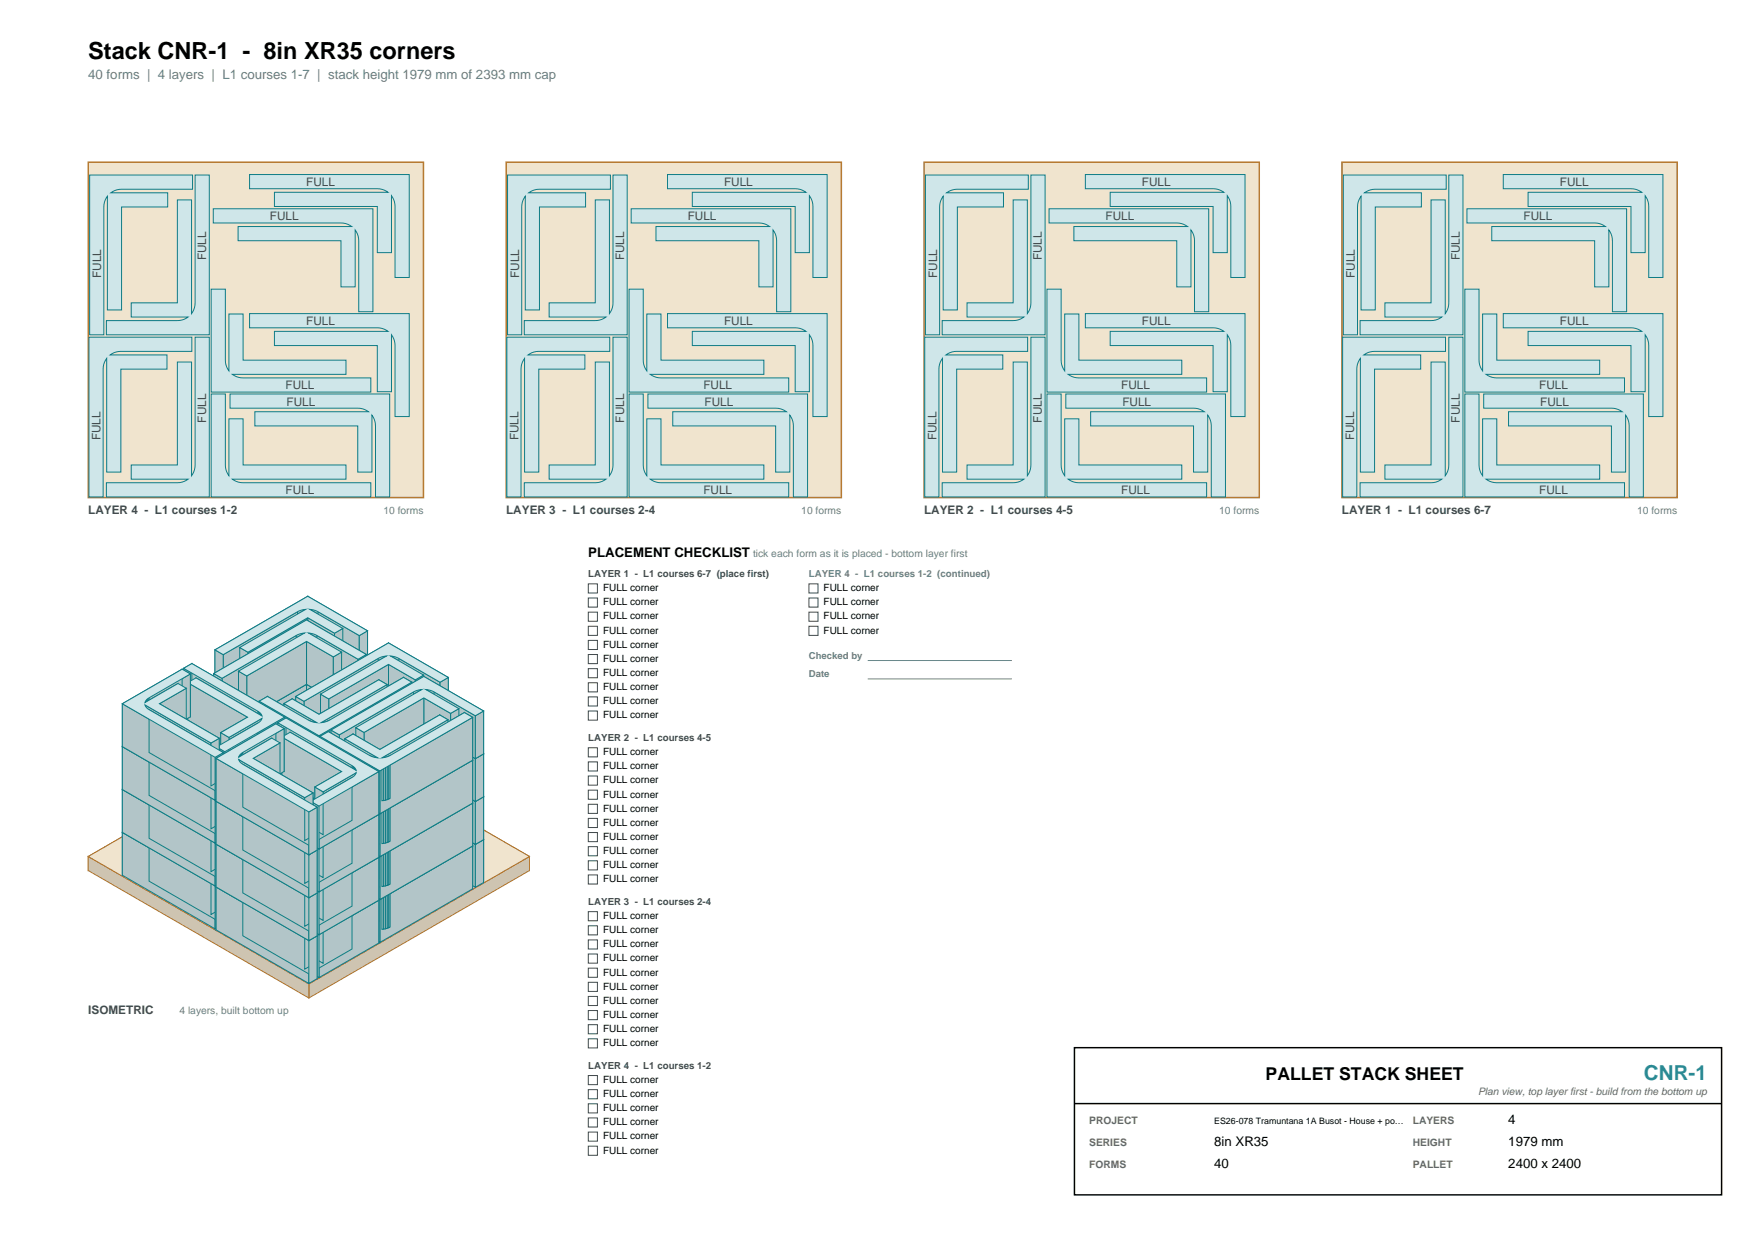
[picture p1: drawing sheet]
<svg xmlns="http://www.w3.org/2000/svg" width="420mm" height="297mm" viewBox="0 0 420 297" stroke-linecap="round" stroke-linejoin="round" font-family="sans-serif">
<defs><g id="words">
<text font-size="5.6" x="21.2" y="14.1">Stack CNR-1 - 8in XR35 corners</text>
<text font-size="4.9" fill="#1976d2" x="394.3" y="258.9">CNR-1</text>
<text font-size="4.2" x="303.6" y="258.9">PALLET STACK SHEET</text>
<text font-size="3.2" fill="#6b7c81" x="21.2" y="19.1">40 forms | 4 layers | L1 courses 1-7 | stack height 1979 mm of 2393 mm cap</text>
<g font-size="3.2">
<text x="141.1" y="133.4">PLACEMENT CHECKLIST</text>
<text x="361.8" y="269.5">4</text>
<text x="291.2" y="274.8">8in XR35</text>
<text x="361.8" y="274.8">1979 mm</text>
<text x="291.2" y="280.1">40</text>
<text x="361.8" y="280.1">2400 x 2400</text>
</g>
<g font-size="2.8" fill="#3d4c50">
<text x="73.4" y="44.6">FULL</text>
<text x="173.7" y="44.6">FULL</text>
<text x="273.9" y="44.6">FULL</text>
<text x="374.1" y="44.6">FULL</text>
<text x="64.7" y="52.8">FULL</text>
<text x="165" y="52.8">FULL</text>
<text x="265.2" y="52.8">FULL</text>
<text x="365.4" y="52.8">FULL</text>
<text x="49.4" y="62.4" transform="rotate(-90 49.4 62.4)">FULL</text>
<text x="149.7" y="62.4" transform="rotate(-90 149.7 62.4)">FULL</text>
<text x="249.9" y="62.4" transform="rotate(-90 249.9 62.4)">FULL</text>
<text x="350.2" y="62.4" transform="rotate(-90 350.2 62.4)">FULL</text>
<text x="24.3" y="66.7" transform="rotate(-90 24.3 66.7)">FULL</text>
<text x="124.5" y="66.7" transform="rotate(-90 124.5 66.7)">FULL</text>
<text x="224.8" y="66.7" transform="rotate(-90 224.8 66.7)">FULL</text>
<text x="325" y="66.7" transform="rotate(-90 325 66.7)">FULL</text>
<text x="73.4" y="78">FULL</text>
<text x="173.7" y="78">FULL</text>
<text x="273.9" y="78">FULL</text>
<text x="374.1" y="78">FULL</text>
<text x="68.5" y="93.2">FULL</text>
<text x="168.7" y="93.2">FULL</text>
<text x="269" y="93.2">FULL</text>
<text x="369.2" y="93.2">FULL</text>
<text x="49.4" y="101.3" transform="rotate(-90 49.4 101.3)">FULL</text>
<text x="68.7" y="97.2">FULL</text>
<text x="149.7" y="101.3" transform="rotate(-90 149.7 101.3)">FULL</text>
<text x="169" y="97.2">FULL</text>
<text x="249.9" y="101.3" transform="rotate(-90 249.9 101.3)">FULL</text>
<text x="269.2" y="97.2">FULL</text>
<text x="350.2" y="101.3" transform="rotate(-90 350.2 101.3)">FULL</text>
<text x="369.5" y="97.2">FULL</text>
<text x="24.1" y="105.5" transform="rotate(-90 24.1 105.5)">FULL</text>
<text x="124.4" y="105.5" transform="rotate(-90 124.4 105.5)">FULL</text>
<text x="224.6" y="105.5" transform="rotate(-90 224.6 105.5)">FULL</text>
<text x="324.8" y="105.5" transform="rotate(-90 324.8 105.5)">FULL</text>
<text x="68.5" y="118.4">FULL</text>
<text x="168.7" y="118.4">FULL</text>
<text x="269" y="118.4">FULL</text>
<text x="369.2" y="118.4">FULL</text>
<text x="21.2" y="123.2">LAYER 4 - L1 courses 1-2</text>
<text x="121.4" y="123.2">LAYER 3 - L1 courses 2-4</text>
<text x="221.6" y="123.2">LAYER 2 - L1 courses 4-5</text>
<text x="321.9" y="123.2">LAYER 1 - L1 courses 6-7</text>
<text x="21.2" y="243.1">ISOMETRIC</text>
</g>
<g font-size="2.5" fill="#6b7c81">
<text x="92" y="123.2">10 forms</text>
<text x="192.2" y="123.2">10 forms</text>
<text x="292.4" y="123.2">10 forms</text>
<text x="392.7" y="123.2">10 forms</text>
<text x="180.6" y="133.4">tick each form as it is placed - bottom layer first</text>
<text x="43" y="243.1">4 layers, built bottom up</text>
</g>
<g font-size="2.5" fill="#666">
<text x="354.5" y="262.4">Plan view, top layer first - build from the bottom up</text>
<text x="261.3" y="269.5">PROJECT</text>
<text x="338.9" y="269.5">LAYERS</text>
<text x="261.3" y="274.8">SERIES</text>
<text x="338.9" y="274.8">HEIGHT</text>
<text x="261.3" y="280.1">FORMS</text>
<text x="338.9" y="280.1">PALLET</text>
</g>
<g font-size="2.4">
<text x="144.6" y="141.7">FULL corner</text>
<text x="197.6" y="141.7">FULL corner</text>
<text x="144.6" y="145.1">FULL corner</text>
<text x="144.6" y="148.5">FULL corner</text>
<text x="197.6" y="145.1">FULL corner</text>
<text x="197.6" y="148.5">FULL corner</text>
<text x="144.6" y="151.9">FULL corner</text>
<text x="144.6" y="155.3">FULL corner</text>
<text x="197.6" y="151.9">FULL corner</text>
<text x="144.6" y="158.7">FULL corner</text>
<text x="144.6" y="162">FULL corner</text>
<text x="144.6" y="165.4">FULL corner</text>
<text x="144.6" y="168.8">FULL corner</text>
<text x="144.6" y="172.2">FULL corner</text>
<text x="144.6" y="181">FULL corner</text>
<text x="144.6" y="184.4">FULL corner</text>
<text x="144.6" y="187.8">FULL corner</text>
<text x="144.6" y="191.2">FULL corner</text>
<text x="144.6" y="194.6">FULL corner</text>
<text x="144.6" y="197.9">FULL corner</text>
<text x="144.6" y="201.3">FULL corner</text>
<text x="144.6" y="204.7">FULL corner</text>
<text x="144.6" y="208.1">FULL corner</text>
<text x="144.6" y="211.5">FULL corner</text>
<text x="144.6" y="220.3">FULL corner</text>
<text x="144.6" y="223.7">FULL corner</text>
<text x="144.6" y="227.1">FULL corner</text>
<text x="144.6" y="230.5">FULL corner</text>
<text x="144.6" y="233.8">FULL corner</text>
<text x="144.6" y="237.2">FULL corner</text>
<text x="144.6" y="240.6">FULL corner</text>
<text x="144.6" y="244">FULL corner</text>
<text x="144.6" y="247.4">FULL corner</text>
<text x="144.6" y="250.8">FULL corner</text>
<text x="144.6" y="259.6">FULL corner</text>
<text x="144.6" y="263">FULL corner</text>
<text x="144.6" y="266.4">FULL corner</text>
<text x="144.6" y="269.7">FULL corner</text>
<text x="144.6" y="273.1">FULL corner</text>
<text x="144.6" y="276.5">FULL corner</text>
</g>
<g font-size="2.3" fill="#3d4c50">
<text x="141.1" y="138.3">LAYER 1 - L1 courses 6-7 (place first)</text>
<text x="141.1" y="177.6">LAYER 2 - L1 courses 4-5</text>
<text x="141.1" y="216.9">LAYER 3 - L1 courses 2-4</text>
<text x="141.1" y="256.2">LAYER 4 - L1 courses 1-2</text>
</g>
<g font-size="2.3" fill="#6b7c81">
<text x="194" y="138.3">LAYER 4 - L1 courses 1-2 (continued)</text>
<text x="194" y="158">Checked by</text>
<text x="194" y="162.4">Date</text>
</g>
<text font-size="2.1" x="291.2" y="269.5">ES26-078 Tramuntana 1A Busot - House + po…</text>
</g></defs>
<path d="M21.2 38.9h80.4v80.4h-80.4z" fill-rule="evenodd" fill="#f0e4ce" stroke="#b4762b" stroke-width=".35"/>
<g fill="#cfe6e9" stroke="#0e7c86" stroke-width=".24">
<path d="M21.3 80.8h24.7v3.4h-17l-1.1 .2-1.5 .7h13.7v3.4h-11.1v24.7h-3.4v-27.3l-.3 .4-.4 1.1-.2 1.1v30.6h-3.4z" fill-rule="evenodd"/>
<path d="M46.8 80.8h3.4v38.3h-24.7v-3.4h17.1l1.1-.1 1.4-.7h-13.6v-3.4h11v-24.7h3.4v27.2l.3-.4 .5-1 .1-1.1z" fill-rule="evenodd"/>
<path d="M50.7 94.4h3.4v17.1l.1 1.1 .7 1.4v-13.6h3.4v11.1h24.7v3.4h-27.3l.5 .2 1 .5 1.1 .1h30.6v3.4h-38.2z" fill-rule="evenodd"/>
<path d="M55.2 94.4h38.3v24.7h-3.4v-17l-.2-1.1-.7-1.5v13.7h-3.4v-11.1h-24.7v-3.4h27.3l-.4-.3-1.1-.4-1.1-.2h-30.6z" fill-rule="evenodd"/>
<path d="M59.9 75.2h38.3v24.7h-3.4v-17.1l-.2-1.1-.7-1.4v13.6h-3.4v-11.1h-24.7v-3.4h27.3l-.5-.3-1-.4-1.1-.1h-30.6z" fill-rule="evenodd"/>
<path d="M50.7 69.3h3.4v17.1l.1 1 .7 1.5v-13.6h3.4v11h24.7v3.4h-27.3l.5 .3 1 .4 1.1 .2h30.6v3.4h-38.2z" fill-rule="evenodd"/>
<path d="M21.5 42h24.7v3.4h-17.1l-1.1 .1-1.4 .7h13.6v3.4h-11v24.7h-3.4v-27.2l-.3 .4-.4 1-.2 1.1v30.7h-3.4z" fill-rule="evenodd"/>
<path d="M46.8 42h3.4v38.3h-24.7v-3.4h17.1l1.1-.2 1.4-.7h-13.6v-3.4h11v-24.7h3.4v27.3l.3-.5 .5-1 .1-1.1z" fill-rule="evenodd"/>
<path d="M51.2 50h38.2v24.7h-3.4v-17l-.1-1.1-.7-1.5v13.7h-3.4v-11.1h-24.7v-3.4h27.3l-.5-.3-1-.4-1.1-.1h-30.6z" fill-rule="evenodd"/>
<path d="M59.9 41.8h38.3v24.7h-3.4v-17l-.2-1.1-.7-1.5v13.7h-3.4v-11.1h-24.7v-3.4h27.3l-.5-.3-1-.4-1.1-.2h-30.6z" fill-rule="evenodd"/>
</g>
<path d="M121.4 38.9h80.4v80.4h-80.4z" fill-rule="evenodd" fill="#f0e4ce" stroke="#b4762b" stroke-width=".35"/>
<g fill="#cfe6e9" stroke="#0e7c86" stroke-width=".24">
<path d="M121.6 80.8h24.7v3.4h-17.1l-1.1 .2-1.4 .7h13.6v3.4h-11.1v24.7h-3.4v-27.3l-.3 .4-.4 1.1-.1 1.1v30.6h-3.4z" fill-rule="evenodd"/>
<path d="M147 80.8h3.4v38.3h-24.6v-3.4h17l1.1-.1 1.4-.7h-13.6v-3.4h11.1v-24.7h3.4v27.2l.3-.4 .4-1 .1-1.1z" fill-rule="evenodd"/>
<path d="M150.9 94.4h3.4v17.1l.1 1.1 .7 1.4v-13.6h3.4v11.1h24.7v3.4h-27.2l.4 .2 1 .5 1.1 .1h30.7v3.4h-38.3z" fill-rule="evenodd"/>
<path d="M155.4 94.4h38.3v24.7h-3.4v-17l-.1-1.1-.7-1.5v13.7h-3.5v-11.1h-24.6v-3.4h27.2l-.4-.3-1-.4-1.1-.2h-30.7z" fill-rule="evenodd"/>
<path d="M160.1 75.2h38.3v24.7h-3.4v-17.1l-.1-1.1-.8-1.4v13.6h-3.4v-11.1h-24.6v-3.4h27.2l-.4-.3-1-.4-1.1-.1h-30.7z" fill-rule="evenodd"/>
<path d="M150.9 69.3h3.4v17.1l.1 1 .7 1.5v-13.6h3.4v11h24.7v3.4h-27.2l.4 .3 1 .4 1.1 .2h30.7v3.4h-38.3z" fill-rule="evenodd"/>
<path d="M121.7 42h24.7v3.4h-17l-1.1 .1-1.5 .7h13.7v3.4h-11.1v24.7h-3.4v-27.2l-.3 .4-.4 1-.2 1.1v30.7h-3.4z" fill-rule="evenodd"/>
<path d="M147 42h3.4v38.3h-24.6v-3.4h17l1.1-.2 1.4-.7h-13.6v-3.4h11.1v-24.7h3.4v27.3l.3-.5 .4-1 .1-1.1z" fill-rule="evenodd"/>
<path d="M151.4 50h38.3v24.7h-3.4v-17l-.2-1.1-.7-1.5v13.7h-3.4v-11.1h-24.7v-3.4h27.3l-.4-.3-1.1-.4-1-.1h-30.7z" fill-rule="evenodd"/>
<path d="M160.1 41.8h38.3v24.7h-3.4v-17l-.1-1.1-.8-1.5v13.7h-3.4v-11.1h-24.6v-3.4h27.2l-.4-.3-1-.4-1.1-.2h-30.7z" fill-rule="evenodd"/>
</g>
<path d="M221.6 38.9h80.5v80.4h-80.5z" fill-rule="evenodd" fill="#f0e4ce" stroke="#b4762b" stroke-width=".35"/>
<g fill="#cfe6e9" stroke="#0e7c86" stroke-width=".24">
<path d="M221.8 80.8h24.7v3.4h-17.1l-1 .2-1.5 .7h13.6v3.4h-11v24.7h-3.4v-27.3l-.3 .4-.4 1.1-.2 1.1v30.6h-3.4z" fill-rule="evenodd"/>
<path d="M247.3 80.8h3.4v38.3h-24.7v-3.4h17l1.1-.1 1.5-.7h-13.6v-3.4h11v-24.7h3.4v27.2l.3-.4 .4-1 .2-1.1z" fill-rule="evenodd"/>
<path d="M251.1 94.4h3.4v17.1l.2 1.1 .7 1.4v-13.6h3.4v11.1h24.7v3.4h-27.3l.4 .2 1.1 .5 1.1 .1h30.6v3.4h-38.3z" fill-rule="evenodd"/>
<path d="M255.6 94.4h38.3v24.7h-3.4v-17l-.1-1.1-.7-1.5v13.7h-3.4v-11.1h-24.7v-3.4h27.3l-.5-.3-1-.4-1.1-.2h-30.7z" fill-rule="evenodd"/>
<path d="M260.3 75.2h38.3v24.7h-3.4v-17.1l-.1-1.1-.7-1.4v13.6h-3.4v-11.1h-24.7v-3.4h27.2l-.4-.3-1-.4-1.1-.1h-30.7z" fill-rule="evenodd"/>
<path d="M251.1 69.3h3.4v17.1l.2 1 .7 1.5v-13.6h3.4v11h24.7v3.4h-27.3l.4 .3 1.1 .4 1.1 .2h30.6v3.4h-38.3z" fill-rule="evenodd"/>
<path d="M222 42h24.7v3.4h-17.1l-1.1 .1-1.4 .7h13.6v3.4h-11.1v24.7h-3.4v-27.2l-.3 .4-.4 1-.1 1.1v30.7h-3.4z" fill-rule="evenodd"/>
<path d="M247.3 42h3.4v38.3h-24.7v-3.4h17l1.1-.2 1.5-.7h-13.6v-3.4h11v-24.7h3.4v27.3l.3-.5 .4-1 .2-1.1z" fill-rule="evenodd"/>
<path d="M251.6 50h38.3v24.7h-3.4v-17l-.1-1.1-.7-1.5v13.7h-3.4v-11.1h-24.7v-3.4h27.2l-.4-.3-1-.4-1.1-.1h-30.7z" fill-rule="evenodd"/>
<path d="M260.3 41.8h38.3v24.7h-3.4v-17l-.1-1.1-.7-1.5v13.7h-3.4v-11.1h-24.7v-3.4h27.2l-.4-.3-1-.4-1.1-.2h-30.7z" fill-rule="evenodd"/>
</g>
<path d="M321.9 38.9h80.4v80.4h-80.4z" fill-rule="evenodd" fill="#f0e4ce" stroke="#b4762b" stroke-width=".35"/>
<g fill="#cfe6e9" stroke="#0e7c86" stroke-width=".24">
<path d="M322 80.8h24.7v3.4h-17l-1.1 .2-1.5 .7h13.7v3.4h-11.1v24.7h-3.4v-27.3l-.3 .4-.4 1.1-.1 1.1v30.6h-3.5z" fill-rule="evenodd"/>
<path d="M347.5 80.8h3.4v38.3h-24.7v-3.4h17.1l1.1-.1 1.4-.7h-13.6v-3.4h11.1v-24.7h3.4v27.2l.2-.4 .5-1 .1-1.1z" fill-rule="evenodd"/>
<path d="M351.4 94.4h3.4v17.1l.1 1.1 .7 1.4v-13.6h3.4v11.1h24.7v3.4h-27.2l.4 .2 1 .5 1.1 .1h30.7v3.4h-38.3z" fill-rule="evenodd"/>
<path d="M355.9 94.4h38.3v24.7h-3.4v-17l-.2-1.1-.7-1.5v13.7h-3.4v-11.1h-24.7v-3.4h27.3l-.4-.3-1.1-.4-1.1-.2h-30.6z" fill-rule="evenodd"/>
<path d="M360.6 75.2h38.3v24.7h-3.4v-17.1l-.2-1.1-.7-1.4v13.6h-3.4v-11.1h-24.7v-3.4h27.3l-.4-.3-1.1-.4-1.1-.1h-30.6z" fill-rule="evenodd"/>
<path d="M351.4 69.3h3.4v17.1l.1 1 .7 1.5v-13.6h3.4v11h24.7v3.4h-27.2l.4 .3 1 .4 1.1 .2h30.7v3.4h-38.3z" fill-rule="evenodd"/>
<path d="M322.2 42h24.7v3.4h-17l-1.1 .1-1.5 .7h13.6v3.4h-11v24.7h-3.4v-27.2l-.3 .4-.4 1-.2 1.1v30.7h-3.4z" fill-rule="evenodd"/>
<path d="M347.5 42h3.4v38.3h-24.7v-3.4h17.1l1.1-.2 1.4-.7h-13.6v-3.4h11.1v-24.7h3.4v27.3l.2-.5 .5-1 .1-1.1z" fill-rule="evenodd"/>
<path d="M351.9 50h38.3v24.7h-3.4v-17l-.2-1.1-.7-1.5v13.7h-3.4v-11.1h-24.7v-3.4h27.3l-.5-.3-1-.4-1.1-.1h-30.6z" fill-rule="evenodd"/>
<path d="M360.6 41.8h38.3v24.7h-3.4v-17l-.2-1.1-.7-1.5v13.7h-3.4v-11.1h-24.7v-3.4h27.3l-.4-.3-1.1-.4-1.1-.2h-30.6z" fill-rule="evenodd"/>
</g>
<g fill="#cec4b1" stroke="#b4762b" stroke-width=".24">
<path d="M74.1 174.8l52.9 30.5v3.4l-52.9-30.6z" fill-rule="evenodd"/>
<path d="M21.2 205.3l52.9-30.5v3.3l-52.9 30.6z" fill-rule="evenodd"/>
<path d="M74.1 235.9l52.9-30.6v3.4l-52.9 30.5z" fill-rule="evenodd"/>
<path d="M21.2 205.3l52.9 30.6v3.3l-52.9-30.5z" fill-rule="evenodd"/>
</g>
<path d="M21.2 205.3l52.9-30.5 52.9 30.5-52.9 30.6z" fill-rule="evenodd" fill="#f0e4ce" stroke="#b4762b" stroke-width=".24"/>
<g fill="#b2c5c8" stroke="#0e7c86" stroke-width=".24">
<path d="M72.9 177l.4-.1v10.3h-.4z" fill-rule="evenodd"/>
<path d="M74.3 176.9l.4 .1v10.2h-.4z" fill-rule="evenodd"/>
<path d="M72.5 177h.4v10.2l-.4 .1z" fill-rule="evenodd"/>
<path d="M74.7 177h.5v10.3l-.5-.1z" fill-rule="evenodd"/>
<path d="M72.1 177.2l.4-.2v10.3l-.4 .1z" fill-rule="evenodd"/>
<path d="M75.2 177l.4 .2v10.2l-.4-.1z" fill-rule="evenodd"/>
<path d="M71.7 177.3l.4-.1v10.2l-.4 .2z" fill-rule="evenodd"/>
<path d="M75.6 177.2l.3 .1v10.3l-.3-.2z" fill-rule="evenodd"/>
<path d="M71.4 177.5l.3-.2v10.3l-.3 .1z" fill-rule="evenodd"/>
<path d="M75.9 177.3l.4 .2v10.3l-.4-.2z" fill-rule="evenodd"/>
<path d="M73.8 173.8l14.4 8.2v10.3l-14.4-8.3z" fill-rule="evenodd"/>
<path d="M74.3 176.9l7.9 4.6v10.3l-7.9-4.6z" fill-rule="evenodd"/>
<path d="M51.6 186.6l22.2-12.8v10.2l-22.2 12.9z" fill-rule="evenodd"/>
<path d="M76.3 177.5l9.9 5.7v10.3l-9.9-5.7z" fill-rule="evenodd"/>
<path d="M73.8 178.9l6.4 3.7v10.3l-6.4-3.7z" fill-rule="evenodd"/>
<path d="M57.5 186l15.8-9.1v10.3l-15.8 9.1z" fill-rule="evenodd"/>
<path d="M80.2 182.6l2-1.1v10.3l-2 1.1z" fill-rule="evenodd"/>
<path d="M53.5 187.8l17.9-10.3v10.2l-17.9 10.3z" fill-rule="evenodd"/>
<path d="M86.2 183.2l2-1.2v10.3l-2 1.2z" fill-rule="evenodd"/>
<path d="M59.5 187.2l14.3-8.3v10.3l-14.3 8.3z" fill-rule="evenodd"/>
<path d="M57.5 186l2 1.2v10.3l-2-1.2z" fill-rule="evenodd"/>
<path d="M51.6 186.6l1.9 1.2v10.2l-1.9-1.1z" fill-rule="evenodd"/>
</g>
<path d="M51.6 186.6l22.2-12.8 14.4 8.2-2 1.2-9.9-5.7-2-.6 7.9 4.6-2 1.1-6.4-3.7-14.3 8.3-2-1.2 15.8-9.1-.4 .1-1.5 .5-17.9 10.3z" fill-rule="evenodd" fill="#cfe6e9" stroke="#0e7c86" stroke-width=".24"/>
<g fill="#b2c5c8" stroke="#0e7c86" stroke-width=".24">
<path d="M72.6 182.6h.4v10.3h-.4z" fill-rule="evenodd"/>
<path d="M74 182.6h.4v10.3h-.4z" fill-rule="evenodd"/>
<path d="M72.2 182.7l.4-.1v10.3l-.4 .1z" fill-rule="evenodd"/>
<path d="M74.4 182.6l.5 .1v10.3l-.5-.1z" fill-rule="evenodd"/>
<path d="M71.8 182.8l.4-.1v10.3l-.4 .1z" fill-rule="evenodd"/>
<path d="M74.9 182.7l.4 .1v10.3l-.4-.1z" fill-rule="evenodd"/>
<path d="M71.4 183l.4-.2v10.3l-.4 .2z" fill-rule="evenodd"/>
<path d="M75.3 182.8l.3 .2v10.3l-.3-.2z" fill-rule="evenodd"/>
<path d="M71.1 183.1l.3-.1v10.3l-.3 .1z" fill-rule="evenodd"/>
<path d="M75.6 183l.4 .1v10.3l-.4-.1z" fill-rule="evenodd"/>
<path d="M73.5 179.4l14.4 8.3v10.3l-14.4-8.3z" fill-rule="evenodd"/>
<path d="M74 182.6l7.9 4.6v10.2l-7.9-4.5z" fill-rule="evenodd"/>
<path d="M51.3 192.3l22.2-12.9v10.3l-22.2 12.9z" fill-rule="evenodd"/>
<path d="M76 183.1l9.9 5.8v10.2l-9.9-5.7z" fill-rule="evenodd"/>
<path d="M73.5 184.6l6.5 3.7v10.3l-6.5-3.7z" fill-rule="evenodd"/>
<path d="M57.2 191.7l15.8-9.1v10.3l-15.8 9.1z" fill-rule="evenodd"/>
<path d="M80 188.3l1.9-1.1v10.2l-1.9 1.2z" fill-rule="evenodd"/>
<path d="M53.3 193.4l17.8-10.3v10.3l-17.8 10.3z" fill-rule="evenodd"/>
<path d="M85.9 188.9l2-1.2v10.3l-2 1.1z" fill-rule="evenodd"/>
<path d="M59.2 192.9l14.3-8.3v10.3l-14.3 8.2z" fill-rule="evenodd"/>
<path d="M57.2 191.7l2 1.2v10.2l-2-1.1z" fill-rule="evenodd"/>
<path d="M51.3 192.3l2 1.1v10.3l-2-1.1z" fill-rule="evenodd"/>
</g>
<path d="M51.3 192.3l22.2-12.9 14.4 8.3-2 1.2-9.9-5.8-2-.5 7.9 4.6-1.9 1.1-6.5-3.7-14.3 8.3-2-1.2 15.8-9.1h-.4l-1.5 .5-17.8 10.3z" fill-rule="evenodd" fill="#cfe6e9" stroke="#0e7c86" stroke-width=".24"/>
<g fill="#b2c5c8" stroke="#0e7c86" stroke-width=".24">
<path d="M92.3 188.1h.4v10.3h-.4z" fill-rule="evenodd"/>
<path d="M93.7 188.1h.4v10.3h-.4z" fill-rule="evenodd"/>
<path d="M91.9 188.2l.4-.1v10.3l-.4 .1z" fill-rule="evenodd"/>
<path d="M94.1 188.1l.4 .1v10.3l-.4-.1z" fill-rule="evenodd"/>
<path d="M91.5 188.3l.4-.1v10.3l-.4 .1z" fill-rule="evenodd"/>
<path d="M94.5 188.2l.4 .1v10.3l-.4-.1z" fill-rule="evenodd"/>
<path d="M91.1 188.5l.4-.2v10.3l-.4 .2z" fill-rule="evenodd"/>
<path d="M94.9 188.3l.4 .2v10.3l-.4-.2z" fill-rule="evenodd"/>
<path d="M90.7 188.7l.4-.2v10.3l-.4 .1z" fill-rule="evenodd"/>
<path d="M95.3 188.5l.4 .2v10.2l-.4-.1z" fill-rule="evenodd"/>
<path d="M93.2 185l14.3 8.2v10.3l-14.3-8.3z" fill-rule="evenodd"/>
<path d="M93.7 188.1l7.9 4.6v10.2l-7.9-4.5z" fill-rule="evenodd"/>
<path d="M70.9 197.8l22.3-12.8v10.2l-22.3 12.9z" fill-rule="evenodd"/>
<path d="M95.7 188.7l9.9 5.7v10.3l-9.9-5.8z" fill-rule="evenodd"/>
<path d="M93.2 190.1l6.4 3.7v10.3l-6.4-3.7z" fill-rule="evenodd"/>
<path d="M76.9 197.2l15.8-9.1v10.3l-15.8 9.1z" fill-rule="evenodd"/>
<path d="M99.6 193.8l2-1.1v10.2l-2 1.2z" fill-rule="evenodd"/>
<path d="M72.9 198.9l17.8-10.2v10.2l-17.8 10.3z" fill-rule="evenodd"/>
<path d="M105.6 194.4l1.9-1.2v10.3l-1.9 1.2z" fill-rule="evenodd"/>
<path d="M78.8 198.4l14.4-8.3v10.3l-14.4 8.2z" fill-rule="evenodd"/>
<path d="M76.9 197.2l1.9 1.2v10.2l-1.9-1.1z" fill-rule="evenodd"/>
<path d="M70.9 197.8l2 1.1v10.3l-2-1.1z" fill-rule="evenodd"/>
</g>
<path d="M70.9 197.8l22.3-12.8 14.3 8.2-1.9 1.2-9.9-5.7-2-.6 7.9 4.6-2 1.1-6.4-3.7-14.4 8.3-1.9-1.2 15.8-9.1h-.4l-1.6 .6-17.8 10.2z" fill-rule="evenodd" fill="#cfe6e9" stroke="#0e7c86" stroke-width=".24"/>
<g fill="#b2c5c8" stroke="#0e7c86" stroke-width=".24">
<path d="M96.8 193.2l2 1.2v10.2l-2-1.1z" fill-rule="evenodd"/>
<path d="M90.9 193.8l1.9 1.1v10.3l-1.9-1.1z" fill-rule="evenodd"/>
<path d="M76.5 202.1l14.4-8.3v10.3l-14.4 8.2z" fill-rule="evenodd"/>
<path d="M62.2 198.9l2-1.1v10.3l-2 1.1z" fill-rule="evenodd"/>
<path d="M79 203.5l17.8-10.3v10.3l-17.8 10.3z" fill-rule="evenodd"/>
<path d="M68.1 199.5l2-1.1v10.2l-2 1.2z" fill-rule="evenodd"/>
<path d="M77 204.1l15.8-9.2v10.3l-15.8 9.1z" fill-rule="evenodd"/>
<path d="M70.1 198.4l6.4 3.7v10.2l-6.4-3.7z" fill-rule="evenodd"/>
<path d="M64.2 197.8l9.9 5.7v10.3l-9.9-5.7z" fill-rule="evenodd"/>
<path d="M76.5 207.2l22.3-12.8v10.2l-22.3 12.9z" fill-rule="evenodd"/>
<path d="M68.1 199.5l7.9 4.6v10.2l-7.9-4.5z" fill-rule="evenodd"/>
<path d="M62.2 198.9l14.3 8.3v10.3l-14.3-8.3z" fill-rule="evenodd"/>
<path d="M74.1 203.5l.3 .2v10.3l-.3-.2z" fill-rule="evenodd"/>
<path d="M78.6 203.7l.4-.2v10.3l-.4 .2z" fill-rule="evenodd"/>
<path d="M74.4 203.7l.4 .1v10.3l-.4-.1z" fill-rule="evenodd"/>
<path d="M78.3 203.8l.3-.1v10.3l-.3 .1z" fill-rule="evenodd"/>
<path d="M74.8 203.8l.4 .1v10.3l-.4-.1z" fill-rule="evenodd"/>
<path d="M77.8 203.9l.5-.1v10.3l-.5 .1z" fill-rule="evenodd"/>
<path d="M75.2 203.9l.4 .1v10.3l-.4-.1z" fill-rule="evenodd"/>
<path d="M77.4 204l.4-.1v10.3l-.4 .1z" fill-rule="evenodd"/>
<path d="M75.6 204l.4 .1v10.2h-.4z" fill-rule="evenodd"/>
<path d="M77 204.1l.4-.1v10.3h-.4z" fill-rule="evenodd"/>
</g>
<path d="M62.2 198.9l2-1.1 9.9 5.7 1.9 .6-7.9-4.6 2-1.1 6.4 3.7 14.4-8.3 1.9 1.1-15.8 9.2 .4-.1 1.6-.5 17.8-10.3 2 1.2-22.3 12.8z" fill-rule="evenodd" fill="#cfe6e9" stroke="#0e7c86" stroke-width=".24"/>
<g fill="#b2c5c8" stroke="#0e7c86" stroke-width=".24">
<path d="M44 191l2-1.1v10.3l-2 1.1z" fill-rule="evenodd"/>
<path d="M45 194.5l2-1.2v10.3l-2 1.1z" fill-rule="evenodd"/>
<path d="M44 191l17.9 10.3v10.3l-17.9-10.3z" fill-rule="evenodd"/>
<path d="M46 189.9l22.3 12.8v10.3l-22.3-12.8z" fill-rule="evenodd"/>
<path d="M47 193.3l15.8 9.2v10.2l-15.8-9.1z" fill-rule="evenodd"/>
<path d="M45 194.5l14.4 8.2v10.3l-14.4-8.3z" fill-rule="evenodd"/>
<path d="M61.9 201.3l.3 .2v10.3l-.3-.2z" fill-rule="evenodd"/>
<path d="M62.2 201.5l.2 .2v10.3l-.2-.2z" fill-rule="evenodd"/>
<path d="M62.4 201.7l.2 .3v10.3l-.2-.3z" fill-rule="evenodd"/>
<path d="M62.6 202l.2 .2v10.3l-.2-.2z" fill-rule="evenodd"/>
<path d="M62.8 202.2v10.5z" fill-rule="evenodd"/>
<path d="M62.8 203v10.5z" fill-rule="evenodd"/>
<path d="M62.8 203.3v10.2l-.2 .3v-10.3z" fill-rule="evenodd"/>
<path d="M62.6 203.5v10.3l-.2 .2v-10.2z" fill-rule="evenodd"/>
<path d="M62.2 204l.2-.2v10.2l-.2 .2z" fill-rule="evenodd"/>
<path d="M61.9 204.2l.3-.2v10.2l-.3 .2z" fill-rule="evenodd"/>
<path d="M52.9 206.5l6.5-3.8v10.3l-6.5 3.7z" fill-rule="evenodd"/>
<path d="M54.9 207.6l7.9-4.6v10.3l-7.9 4.6z" fill-rule="evenodd"/>
<path d="M53.9 211l14.4-8.3v10.3l-14.4 8.3z" fill-rule="evenodd"/>
<path d="M52 209.9l9.9-5.7v10.2l-9.9 5.8z" fill-rule="evenodd"/>
<path d="M52.9 206.5l2 1.1v10.3l-2-1.2z" fill-rule="evenodd"/>
<path d="M52 209.9l1.9 1.1v10.3l-1.9-1.1z" fill-rule="evenodd"/>
</g>
<path d="M44 191l2-1.1 22.3 12.8-14.4 8.3-1.9-1.1 9.9-5.7 .5-.4 .4-.8-7.9 4.6-2-1.1 6.5-3.8-14.4-8.2 2-1.2 15.8 9.2v-.3l-.9-.9z" fill-rule="evenodd" fill="#cfe6e9" stroke="#0e7c86" stroke-width=".24"/>
<g fill="#b2c5c8" stroke="#0e7c86" stroke-width=".24">
<path d="M43.7 191.2l2 1.2v10.3l-2-1.2z" fill-rule="evenodd"/>
<path d="M42.7 194.7l2 1.1v10.3l-2-1.1z" fill-rule="evenodd"/>
<path d="M35.8 198.1l9.9-5.7v10.3l-9.9 5.7z" fill-rule="evenodd"/>
<path d="M29.3 199.5l14.4-8.3v10.3l-14.4 8.3z" fill-rule="evenodd"/>
<path d="M34.8 199.2l7.9-4.5v10.3l-7.9 4.5z" fill-rule="evenodd"/>
<path d="M38.2 199.5l6.5-3.7v10.3l-6.5 3.7z" fill-rule="evenodd"/>
<path d="M35.5 198.3l.3-.2v10.3l-.3 .2z" fill-rule="evenodd"/>
<path d="M35.2 198.5l.3-.2v10.3l-.3 .2z" fill-rule="evenodd"/>
<path d="M35.2 198.5v10.3l-.2 .2v-10.2z" fill-rule="evenodd"/>
<path d="M35 198.8v10.2l-.1 .3v-10.3z" fill-rule="evenodd"/>
<path d="M34.9 199l-.1 10.5z" fill-rule="evenodd"/>
<path d="M34.8 199.8l.1 10.5z" fill-rule="evenodd"/>
<path d="M34.9 200l.1 .3v10.3l-.1-.3z" fill-rule="evenodd"/>
<path d="M35 200.3l.2 .2v10.3l-.2-.2z" fill-rule="evenodd"/>
<path d="M35.2 200.5l.3 .2v10.3l-.3-.2z" fill-rule="evenodd"/>
<path d="M35.5 200.7l.3 .2v10.3l-.3-.2z" fill-rule="evenodd"/>
<path d="M38.2 199.5l14.4 8.3v10.3l-14.4-8.3z" fill-rule="evenodd"/>
<path d="M34.8 199.8l15.8 9.1v10.3l-15.8-9.1z" fill-rule="evenodd"/>
<path d="M29.3 199.5l22.3 12.9v10.3l-22.3-12.9z" fill-rule="evenodd"/>
<path d="M35.8 200.9l17.8 10.3v10.3l-17.8-10.3z" fill-rule="evenodd"/>
<path d="M50.6 208.9l2-1.1v10.3l-2 1.1z" fill-rule="evenodd"/>
<path d="M51.6 212.4l2-1.2v10.3l-2 1.2z" fill-rule="evenodd"/>
</g>
<path d="M29.3 199.5l14.4-8.3 2 1.2-9.9 5.7-.6 .4-.4 .7 7.9-4.5 2 1.1-6.5 3.7 14.4 8.3-2 1.1-15.8-9.1 .1 .2 .9 .9 17.8 10.3-2 1.2z" fill-rule="evenodd" fill="#cfe6e9" stroke="#0e7c86" stroke-width=".24"/>
<g fill="#b2c5c8" stroke="#0e7c86" stroke-width=".24">
<path d="M100.8 196.2l.4-.1v10.3l-.4 .1z" fill-rule="evenodd"/>
<path d="M102.1 196.1l.5 .1v10.3l-.5-.1z" fill-rule="evenodd"/>
<path d="M100.3 196.3l.5-.1v10.3h-.5z" fill-rule="evenodd"/>
<path d="M102.6 196.2l.4 .1v10.2h-.4z" fill-rule="evenodd"/>
<path d="M99.9 196.4l.4-.1v10.2l-.4 .2z" fill-rule="evenodd"/>
<path d="M103 196.3l.4 .1v10.3l-.4-.2z" fill-rule="evenodd"/>
<path d="M99.5 196.5l.4-.1v10.3l-.4 .1z" fill-rule="evenodd"/>
<path d="M103.4 196.4l.4 .1v10.3l-.4-.1z" fill-rule="evenodd"/>
<path d="M99.2 196.7l.3-.2v10.3l-.3 .2z" fill-rule="evenodd"/>
<path d="M103.8 196.5l.3 .2v10.3l-.3-.2z" fill-rule="evenodd"/>
<path d="M101.7 193l14.3 8.3v10.2l-14.3-8.2z" fill-rule="evenodd"/>
<path d="M102.1 196.1l8 4.6v10.3l-8-4.6z" fill-rule="evenodd"/>
<path d="M79.4 205.8l22.3-12.8v10.3l-22.3 12.8z" fill-rule="evenodd"/>
<path d="M104.1 196.7l9.9 5.7v10.3l-9.9-5.7z" fill-rule="evenodd"/>
<path d="M101.7 198.1l6.4 3.7v10.3l-6.4-3.7z" fill-rule="evenodd"/>
<path d="M85.3 205.3l15.9-9.2v10.3l-15.9 9.1z" fill-rule="evenodd"/>
<path d="M108.1 201.8l2-1.1v10.3l-2 1.1z" fill-rule="evenodd"/>
<path d="M81.4 207l17.8-10.3v10.3l-17.8 10.3z" fill-rule="evenodd"/>
<path d="M114 202.4l2-1.1v10.2l-2 1.2z" fill-rule="evenodd"/>
<path d="M87.3 206.4l14.4-8.3v10.3l-14.4 8.3z" fill-rule="evenodd"/>
<path d="M85.3 205.3l2 1.1v10.3l-2-1.2z" fill-rule="evenodd"/>
<path d="M79.4 205.8l2 1.2v10.3l-2-1.2z" fill-rule="evenodd"/>
</g>
<path d="M79.4 205.8l22.3-12.8 14.3 8.3-2 1.1-9.9-5.7-2-.6 8 4.6-2 1.1-6.4-3.7-14.4 8.3-2-1.1 15.9-9.2-.4 .1-1.6 .5-17.8 10.3z" fill-rule="evenodd" fill="#cfe6e9" stroke="#0e7c86" stroke-width=".24"/>
<g fill="#b2c5c8" stroke="#0e7c86" stroke-width=".24">
<path d="M111.4 201.6l2 1.2v10.3l-2-1.2z" fill-rule="evenodd"/>
<path d="M105.5 202.2l1.9 1.2v10.2l-1.9-1.1z" fill-rule="evenodd"/>
<path d="M91.1 210.5l14.4-8.3v10.3l-14.4 8.3z" fill-rule="evenodd"/>
<path d="M76.8 207.4l2-1.2v10.3l-2 1.1z" fill-rule="evenodd"/>
<path d="M93.6 211.9l17.8-10.3v10.3l-17.8 10.3z" fill-rule="evenodd"/>
<path d="M82.7 207.9l2-1.1v10.3l-2 1.1z" fill-rule="evenodd"/>
<path d="M91.6 212.5l15.8-9.1v10.2l-15.8 9.2z" fill-rule="evenodd"/>
<path d="M84.7 206.8l6.4 3.7v10.3l-6.4-3.7z" fill-rule="evenodd"/>
<path d="M78.8 206.2l9.9 5.7v10.3l-9.9-5.7z" fill-rule="evenodd"/>
<path d="M91.1 215.6l22.3-12.8v10.3l-22.3 12.8z" fill-rule="evenodd"/>
<path d="M82.7 207.9l7.9 4.6v10.3l-7.9-4.6z" fill-rule="evenodd"/>
<path d="M76.8 207.4l14.3 8.2v10.3l-14.3-8.3z" fill-rule="evenodd"/>
<path d="M88.7 211.9l.3 .2v10.3l-.3-.2z" fill-rule="evenodd"/>
<path d="M93.2 212.1l.4-.2v10.3l-.4 .2z" fill-rule="evenodd"/>
<path d="M89 212.1l.4 .1v10.3l-.4-.1z" fill-rule="evenodd"/>
<path d="M92.9 212.3l.3-.2v10.3l-.3 .1z" fill-rule="evenodd"/>
<path d="M89.4 212.2l.4 .2v10.2l-.4-.1z" fill-rule="evenodd"/>
<path d="M92.4 212.4l.5-.1v10.2l-.5 .1z" fill-rule="evenodd"/>
<path d="M89.8 212.4l.4 .1v10.2l-.4-.1z" fill-rule="evenodd"/>
<path d="M92 212.5l.4-.1v10.2l-.4 .1z" fill-rule="evenodd"/>
<path d="M90.2 212.5h.4v10.3l-.4-.1z" fill-rule="evenodd"/>
<path d="M91.6 212.5h.4v10.2l-.4 .1z" fill-rule="evenodd"/>
</g>
<path d="M76.8 207.4l2-1.2 9.9 5.7 1.9 .6-7.9-4.6 2-1.1 6.4 3.7 14.4-8.3 1.9 1.2-15.8 9.1h.4l1.6-.6 17.8-10.3 2 1.2-22.3 12.8z" fill-rule="evenodd" fill="#cfe6e9" stroke="#0e7c86" stroke-width=".24"/>
<g fill="#b2c5c8" stroke="#0e7c86" stroke-width=".24">
<path d="M66.6 204.1l2-1.2v10.3l-2 1.2z" fill-rule="evenodd"/>
<path d="M67.6 207.5l2-1.1v10.2l-2 1.2z" fill-rule="evenodd"/>
<path d="M66.6 204.1l17.8 10.3v10.2l-17.8-10.2z" fill-rule="evenodd"/>
<path d="M68.6 202.9l22.3 12.9v10.3l-22.3-12.9z" fill-rule="evenodd"/>
<path d="M69.6 206.4l15.8 9.1v10.3l-15.8-9.2z" fill-rule="evenodd"/>
<path d="M67.6 207.5l14.4 8.3v10.3l-14.4-8.3z" fill-rule="evenodd"/>
<path d="M84.4 214.4l.3 .2v10.2l-.3-.2z" fill-rule="evenodd"/>
<path d="M84.7 214.6l.3 .2v10.3l-.3-.3z" fill-rule="evenodd"/>
<path d="M85 214.8l.2 .2v10.3l-.2-.2z" fill-rule="evenodd"/>
<path d="M85.2 215l.1 .3v10.2l-.1-.2z" fill-rule="evenodd"/>
<path d="M85.3 215.3l.1 10.5z" fill-rule="evenodd"/>
<path d="M85.4 216.1l-.1 10.5z" fill-rule="evenodd"/>
<path d="M85.3 216.3v10.3l-.1 .2v-10.2z" fill-rule="evenodd"/>
<path d="M85.2 216.6v10.2l-.2 .3v-10.3z" fill-rule="evenodd"/>
<path d="M84.7 217l.3-.2v10.3l-.3 .2z" fill-rule="evenodd"/>
<path d="M84.4 217.2l.3-.2v10.3l-.3 .2z" fill-rule="evenodd"/>
<path d="M75.5 219.5l6.5-3.7v10.3l-6.5 3.7z" fill-rule="evenodd"/>
<path d="M77.5 220.6l7.9-4.5v10.2l-7.9 4.6z" fill-rule="evenodd"/>
<path d="M76.5 224.1l14.4-8.3v10.3l-14.4 8.2z" fill-rule="evenodd"/>
<path d="M74.5 222.9l9.9-5.7v10.3l-9.9 5.7z" fill-rule="evenodd"/>
<path d="M75.5 219.5l2 1.1v10.3l-2-1.1z" fill-rule="evenodd"/>
<path d="M74.5 222.9l2 1.2v10.2l-2-1.1z" fill-rule="evenodd"/>
</g>
<path d="M66.6 204.1l2-1.2 22.3 12.9-14.4 8.3-2-1.2 9.9-5.7 .6-.4 .4-.7-7.9 4.5-2-1.1 6.5-3.7-14.4-8.3 2-1.1 15.8 9.1-.1-.2-.9-.9z" fill-rule="evenodd" fill="#cfe6e9" stroke="#0e7c86" stroke-width=".24"/>
<g fill="#b2c5c8" stroke="#0e7c86" stroke-width=".24">
<path d="M66.2 204.3l1.9 1.2v10.3l-1.9-1.2z" fill-rule="evenodd"/>
<path d="M65.2 207.8l2 1.1v10.3l-2-1.2z" fill-rule="evenodd"/>
<path d="M58.2 211.2l9.9-5.7v10.3l-9.9 5.7z" fill-rule="evenodd"/>
<path d="M51.8 212.6l14.4-8.3v10.3l-14.4 8.3z" fill-rule="evenodd"/>
<path d="M57.3 212.3l7.9-4.5v10.2l-7.9 4.6z" fill-rule="evenodd"/>
<path d="M60.7 212.6l6.5-3.7v10.3l-6.5 3.7z" fill-rule="evenodd"/>
<path d="M57.9 211.4l.3-.2v10.3l-.3 .2z" fill-rule="evenodd"/>
<path d="M57.7 211.6l.2-.2v10.3l-.2 .2z" fill-rule="evenodd"/>
<path d="M57.7 211.6v10.3l-.2 .2v-10.2z" fill-rule="evenodd"/>
<path d="M57.5 211.9v10.2l-.2 .3v-10.3z" fill-rule="evenodd"/>
<path d="M57.3 212.1v10.5z" fill-rule="evenodd"/>
<path d="M57.3 212.9v10.5z" fill-rule="evenodd"/>
<path d="M57.3 213.1l.2 .3v10.3l-.2-.3z" fill-rule="evenodd"/>
<path d="M57.5 213.4l.2 .2v10.3l-.2-.2z" fill-rule="evenodd"/>
<path d="M57.7 213.6l.2 .2v10.3l-.2-.2z" fill-rule="evenodd"/>
<path d="M57.9 213.8l.3 .2v10.3l-.3-.2z" fill-rule="evenodd"/>
<path d="M60.7 212.6l14.4 8.3v10.3l-14.4-8.3z" fill-rule="evenodd"/>
<path d="M57.3 212.9l15.8 9.1v10.3l-15.8-9.1z" fill-rule="evenodd"/>
<path d="M51.8 212.6l22.3 12.9v10.2l-22.3-12.8z" fill-rule="evenodd"/>
<path d="M58.2 214l17.9 10.3v10.3l-17.9-10.3z" fill-rule="evenodd"/>
<path d="M73.1 222l2-1.1v10.3l-2 1.1z" fill-rule="evenodd"/>
<path d="M74.1 225.5l2-1.2v10.3l-2 1.1z" fill-rule="evenodd"/>
</g>
<path d="M51.8 212.6l14.4-8.3 1.9 1.2-9.9 5.7-.5 .4-.4 .7 7.9-4.5 2 1.1-6.5 3.7 14.4 8.3-2 1.1-15.8-9.1v.2l.9 .9 17.9 10.3-2 1.2z" fill-rule="evenodd" fill="#cfe6e9" stroke="#0e7c86" stroke-width=".24"/>
<g fill="#b2c5c8" stroke="#0e7c86" stroke-width=".24">
<path d="M72.9 166.7l.4-.1v10.3l-.4 .1z" fill-rule="evenodd"/>
<path d="M74.3 166.6l.4 .1v10.3l-.4-.1z" fill-rule="evenodd"/>
<path d="M72.5 166.8l.4-.1v10.3h-.4z" fill-rule="evenodd"/>
<path d="M74.7 166.7l.5 .1v10.2h-.5z" fill-rule="evenodd"/>
<path d="M72.1 166.9l.4-.1v10.2l-.4 .2z" fill-rule="evenodd"/>
<path d="M75.2 166.8l.4 .1v10.3l-.4-.2z" fill-rule="evenodd"/>
<path d="M71.7 167l.4-.1v10.3l-.4 .1z" fill-rule="evenodd"/>
<path d="M75.6 166.9l.3 .1v10.3l-.3-.1z" fill-rule="evenodd"/>
<path d="M71.4 167.2l.3-.2v10.3l-.3 .2z" fill-rule="evenodd"/>
<path d="M75.9 167l.4 .2v10.3l-.4-.2z" fill-rule="evenodd"/>
<path d="M73.8 163.5l14.4 8.3v10.2l-14.4-8.2z" fill-rule="evenodd"/>
<path d="M74.3 166.6l7.9 4.6v10.3l-7.9-4.6z" fill-rule="evenodd"/>
<path d="M51.6 176.3l22.2-12.8v10.3l-22.2 12.8z" fill-rule="evenodd"/>
<path d="M76.3 167.2l9.9 5.7v10.3l-9.9-5.7z" fill-rule="evenodd"/>
<path d="M73.8 168.6l6.4 3.7v10.3l-6.4-3.7z" fill-rule="evenodd"/>
<path d="M57.5 175.8l15.8-9.2v10.3l-15.8 9.1z" fill-rule="evenodd"/>
<path d="M80.2 172.3l2-1.1v10.3l-2 1.1z" fill-rule="evenodd"/>
<path d="M53.5 177.5l17.9-10.3v10.3l-17.9 10.3z" fill-rule="evenodd"/>
<path d="M86.2 172.9l2-1.1v10.2l-2 1.2z" fill-rule="evenodd"/>
<path d="M59.5 176.9l14.3-8.3v10.3l-14.3 8.3z" fill-rule="evenodd"/>
<path d="M57.5 175.8l2 1.1v10.3l-2-1.2z" fill-rule="evenodd"/>
<path d="M51.6 176.3l1.9 1.2v10.3l-1.9-1.2z" fill-rule="evenodd"/>
</g>
<path d="M51.6 176.3l22.2-12.8 14.4 8.3-2 1.1-9.9-5.7-2-.6 7.9 4.6-2 1.1-6.4-3.7-14.3 8.3-2-1.1 15.8-9.2-.4 .1-1.5 .5-17.9 10.3z" fill-rule="evenodd" fill="#cfe6e9" stroke="#0e7c86" stroke-width=".24"/>
<g fill="#b2c5c8" stroke="#0e7c86" stroke-width=".24">
<path d="M72.6 172.3h.4v10.3h-.4z" fill-rule="evenodd"/>
<path d="M74 172.3h.4v10.3h-.4z" fill-rule="evenodd"/>
<path d="M72.2 172.4l.4-.1v10.3l-.4 .1z" fill-rule="evenodd"/>
<path d="M74.4 172.3l.5 .1v10.3l-.5-.1z" fill-rule="evenodd"/>
<path d="M71.8 172.5l.4-.1v10.3l-.4 .1z" fill-rule="evenodd"/>
<path d="M74.9 172.4l.4 .2v10.2l-.4-.1z" fill-rule="evenodd"/>
<path d="M71.4 172.7l.4-.2v10.3l-.4 .2z" fill-rule="evenodd"/>
<path d="M75.3 172.6l.3 .1v10.3l-.3-.2z" fill-rule="evenodd"/>
<path d="M71.1 172.9l.3-.2v10.3l-.3 .1z" fill-rule="evenodd"/>
<path d="M75.6 172.7l.4 .2v10.2l-.4-.1z" fill-rule="evenodd"/>
<path d="M73.5 169.2l14.4 8.2v10.3l-14.4-8.3z" fill-rule="evenodd"/>
<path d="M74 172.3l7.9 4.6v10.3l-7.9-4.6z" fill-rule="evenodd"/>
<path d="M51.3 182l22.2-12.8v10.2l-22.2 12.9z" fill-rule="evenodd"/>
<path d="M76 172.9l9.9 5.7v10.3l-9.9-5.8z" fill-rule="evenodd"/>
<path d="M73.5 174.3l6.5 3.7v10.3l-6.5-3.7z" fill-rule="evenodd"/>
<path d="M57.2 181.4l15.8-9.1v10.3l-15.8 9.1z" fill-rule="evenodd"/>
<path d="M80 178l1.9-1.1v10.3l-1.9 1.1z" fill-rule="evenodd"/>
<path d="M53.3 183.2l17.8-10.3v10.2l-17.8 10.3z" fill-rule="evenodd"/>
<path d="M85.9 178.6l2-1.2v10.3l-2 1.2z" fill-rule="evenodd"/>
<path d="M59.2 182.6l14.3-8.3v10.3l-14.3 8.3z" fill-rule="evenodd"/>
<path d="M57.2 181.4l2 1.2v10.3l-2-1.2z" fill-rule="evenodd"/>
<path d="M51.3 182l2 1.2v10.2l-2-1.1z" fill-rule="evenodd"/>
</g>
<path d="M51.3 182l22.2-12.8 14.4 8.2-2 1.2-9.9-5.7-2-.6 7.9 4.6-1.9 1.1-6.5-3.7-14.3 8.3-2-1.2 15.8-9.1h-.4l-1.5 .6-17.8 10.3z" fill-rule="evenodd" fill="#cfe6e9" stroke="#0e7c86" stroke-width=".24"/>
<g fill="#b2c5c8" stroke="#0e7c86" stroke-width=".24">
<path d="M92.3 177.9l.4-.1v10.3h-.4z" fill-rule="evenodd"/>
<path d="M93.7 177.8l.4 .1v10.2h-.4z" fill-rule="evenodd"/>
<path d="M91.9 177.9h.4v10.2l-.4 .1z" fill-rule="evenodd"/>
<path d="M94.1 177.9h.4v10.3l-.4-.1z" fill-rule="evenodd"/>
<path d="M91.5 178.1l.4-.2v10.3l-.4 .1z" fill-rule="evenodd"/>
<path d="M94.5 177.9l.4 .2v10.2l-.4-.1z" fill-rule="evenodd"/>
<path d="M91.1 178.2l.4-.1v10.2l-.4 .2z" fill-rule="evenodd"/>
<path d="M94.9 178.1l.4 .1v10.3l-.4-.2z" fill-rule="evenodd"/>
<path d="M90.7 178.4l.4-.2v10.3l-.4 .2z" fill-rule="evenodd"/>
<path d="M95.3 178.2l.4 .2v10.3l-.4-.2z" fill-rule="evenodd"/>
<path d="M93.2 174.7l14.3 8.3v10.2l-14.3-8.2z" fill-rule="evenodd"/>
<path d="M93.7 177.8l7.9 4.6v10.3l-7.9-4.6z" fill-rule="evenodd"/>
<path d="M70.9 187.5l22.3-12.8v10.3l-22.3 12.8z" fill-rule="evenodd"/>
<path d="M95.7 178.4l9.9 5.7v10.3l-9.9-5.7z" fill-rule="evenodd"/>
<path d="M93.2 179.8l6.4 3.7v10.3l-6.4-3.7z" fill-rule="evenodd"/>
<path d="M76.9 187l15.8-9.2v10.3l-15.8 9.1z" fill-rule="evenodd"/>
<path d="M99.6 183.5l2-1.1v10.3l-2 1.1z" fill-rule="evenodd"/>
<path d="M72.9 188.7l17.8-10.3v10.3l-17.8 10.2z" fill-rule="evenodd"/>
<path d="M105.6 184.1l1.9-1.1v10.2l-1.9 1.2z" fill-rule="evenodd"/>
<path d="M78.8 188.1l14.4-8.3v10.3l-14.4 8.3z" fill-rule="evenodd"/>
<path d="M76.9 187l1.9 1.1v10.3l-1.9-1.2z" fill-rule="evenodd"/>
<path d="M70.9 187.5l2 1.2v10.2l-2-1.1z" fill-rule="evenodd"/>
</g>
<path d="M70.9 187.5l22.3-12.8 14.3 8.3-1.9 1.1-9.9-5.7-2-.6 7.9 4.6-2 1.1-6.4-3.7-14.4 8.3-1.9-1.1 15.8-9.2-.4 .1-1.6 .5-17.8 10.3z" fill-rule="evenodd" fill="#cfe6e9" stroke="#0e7c86" stroke-width=".24"/>
<g fill="#b2c5c8" stroke="#0e7c86" stroke-width=".24">
<path d="M96.8 182.9l2 1.2v10.3l-2-1.2z" fill-rule="evenodd"/>
<path d="M90.9 183.5l1.9 1.1v10.3l-1.9-1.1z" fill-rule="evenodd"/>
<path d="M76.5 191.8l14.4-8.3v10.3l-14.4 8.3z" fill-rule="evenodd"/>
<path d="M62.2 188.6l2-1.1v10.3l-2 1.1z" fill-rule="evenodd"/>
<path d="M79 193.2l17.8-10.3v10.3l-17.8 10.3z" fill-rule="evenodd"/>
<path d="M68.1 189.2l2-1.1v10.3l-2 1.1z" fill-rule="evenodd"/>
<path d="M77 193.8l15.8-9.2v10.3l-15.8 9.2z" fill-rule="evenodd"/>
<path d="M70.1 188.1l6.4 3.7v10.3l-6.4-3.7z" fill-rule="evenodd"/>
<path d="M64.2 187.5l9.9 5.7v10.3l-9.9-5.7z" fill-rule="evenodd"/>
<path d="M76.5 196.9l22.3-12.8v10.3l-22.3 12.8z" fill-rule="evenodd"/>
<path d="M68.1 189.2l7.9 4.6v10.3l-7.9-4.6z" fill-rule="evenodd"/>
<path d="M62.2 188.6l14.3 8.3v10.3l-14.3-8.3z" fill-rule="evenodd"/>
<path d="M74.1 193.2l.3 .2v10.3l-.3-.2z" fill-rule="evenodd"/>
<path d="M78.6 193.4l.4-.2v10.3l-.4 .2z" fill-rule="evenodd"/>
<path d="M74.4 193.4l.4 .1v10.3l-.4-.1z" fill-rule="evenodd"/>
<path d="M78.3 193.5l.3-.1v10.3l-.3 .1z" fill-rule="evenodd"/>
<path d="M74.8 193.5l.4 .2v10.2l-.4-.1z" fill-rule="evenodd"/>
<path d="M77.8 193.7l.5-.2v10.3l-.5 .1z" fill-rule="evenodd"/>
<path d="M75.2 193.7h.4v10.3l-.4-.1z" fill-rule="evenodd"/>
<path d="M77.4 193.7h.4v10.2l-.4 .1z" fill-rule="evenodd"/>
<path d="M75.6 193.7l.4 .1v10.3l-.4-.1z" fill-rule="evenodd"/>
<path d="M77 193.8l.4-.1v10.3l-.4 .1z" fill-rule="evenodd"/>
</g>
<path d="M62.2 188.6l2-1.1 9.9 5.7 1.9 .6-7.9-4.6 2-1.1 6.4 3.7 14.4-8.3 1.9 1.1-15.8 9.2 .4-.1 1.6-.5 17.8-10.3 2 1.2-22.3 12.8z" fill-rule="evenodd" fill="#cfe6e9" stroke="#0e7c86" stroke-width=".24"/>
<g fill="#b2c5c8" stroke="#0e7c86" stroke-width=".24">
<path d="M44 180.8l2-1.2v10.3l-2 1.1z" fill-rule="evenodd"/>
<path d="M45 184.2l2-1.2v10.3l-2 1.2z" fill-rule="evenodd"/>
<path d="M44 180.8l17.9 10.2v10.3l-17.9-10.3z" fill-rule="evenodd"/>
<path d="M46 179.6l22.3 12.9v10.2l-22.3-12.8z" fill-rule="evenodd"/>
<path d="M47 183l15.8 9.2v10.3l-15.8-9.2z" fill-rule="evenodd"/>
<path d="M45 184.2l14.4 8.3v10.2l-14.4-8.2z" fill-rule="evenodd"/>
<path d="M61.9 191l.3 .2v10.3l-.3-.2z" fill-rule="evenodd"/>
<path d="M62.2 191.2l.2 .3v10.2l-.2-.2z" fill-rule="evenodd"/>
<path d="M62.4 191.5l.2 .2v10.3l-.2-.3z" fill-rule="evenodd"/>
<path d="M62.6 191.7l.2 .2v10.3l-.2-.2z" fill-rule="evenodd"/>
<path d="M62.8 191.9v10.6z" fill-rule="evenodd"/>
<path d="M62.8 192.7v10.6z" fill-rule="evenodd"/>
<path d="M62.8 193v10.3l-.2 .2v-10.3z" fill-rule="evenodd"/>
<path d="M62.6 193.2v10.3l-.2 .3v-10.3z" fill-rule="evenodd"/>
<path d="M62.2 193.7l.2-.2v10.3l-.2 .2z" fill-rule="evenodd"/>
<path d="M61.9 193.9l.3-.2v10.3l-.3 .2z" fill-rule="evenodd"/>
<path d="M52.9 196.2l6.5-3.7v10.2l-6.5 3.8z" fill-rule="evenodd"/>
<path d="M54.9 197.3l7.9-4.6v10.3l-7.9 4.6z" fill-rule="evenodd"/>
<path d="M53.9 200.7l14.4-8.2v10.2l-14.4 8.3z" fill-rule="evenodd"/>
<path d="M52 199.6l9.9-5.7v10.3l-9.9 5.7z" fill-rule="evenodd"/>
<path d="M52.9 196.2l2 1.1v10.3l-2-1.1z" fill-rule="evenodd"/>
<path d="M52 199.6l1.9 1.1v10.3l-1.9-1.1z" fill-rule="evenodd"/>
</g>
<path d="M44 180.8l2-1.2 22.3 12.9-14.4 8.2-1.9-1.1 9.9-5.7 .5-.4 .4-.8-7.9 4.6-2-1.1 6.5-3.7-14.4-8.3 2-1.2 15.8 9.2v-.3l-.9-.9z" fill-rule="evenodd" fill="#cfe6e9" stroke="#0e7c86" stroke-width=".24"/>
<g fill="#b2c5c8" stroke="#0e7c86" stroke-width=".24">
<path d="M43.7 181l2 1.1v10.3l-2-1.2z" fill-rule="evenodd"/>
<path d="M42.7 184.4l2 1.1v10.3l-2-1.1z" fill-rule="evenodd"/>
<path d="M35.8 187.8l9.9-5.7v10.3l-9.9 5.7z" fill-rule="evenodd"/>
<path d="M29.3 189.2l14.4-8.2v10.2l-14.4 8.3z" fill-rule="evenodd"/>
<path d="M34.8 189l7.9-4.6v10.3l-7.9 4.5z" fill-rule="evenodd"/>
<path d="M38.2 189.2l6.5-3.7v10.3l-6.5 3.7z" fill-rule="evenodd"/>
<path d="M35.5 188l.3-.2v10.3l-.3 .2z" fill-rule="evenodd"/>
<path d="M35.2 188.2l.3-.2v10.3l-.3 .2z" fill-rule="evenodd"/>
<path d="M35.2 188.2v10.3l-.2 .3v-10.3z" fill-rule="evenodd"/>
<path d="M35 188.5v10.3l-.1 .2v-10.3z" fill-rule="evenodd"/>
<path d="M34.9 188.7l-.1 10.5z" fill-rule="evenodd"/>
<path d="M34.8 189.5l.1 10.5z" fill-rule="evenodd"/>
<path d="M34.9 189.8l.1 .2v10.3l-.1-.3z" fill-rule="evenodd"/>
<path d="M35 190l.2 .3v10.2l-.2-.2z" fill-rule="evenodd"/>
<path d="M35.2 190.3l.3 .2v10.2l-.3-.2z" fill-rule="evenodd"/>
<path d="M35.5 190.5l.3 .2v10.2l-.3-.2z" fill-rule="evenodd"/>
<path d="M38.2 189.2l14.4 8.3v10.3l-14.4-8.3z" fill-rule="evenodd"/>
<path d="M34.8 189.5l15.8 9.2v10.2l-15.8-9.1z" fill-rule="evenodd"/>
<path d="M29.3 189.2l22.3 12.9v10.3l-22.3-12.9z" fill-rule="evenodd"/>
<path d="M35.8 190.7l17.8 10.3v10.2l-17.8-10.3z" fill-rule="evenodd"/>
<path d="M50.6 198.7l2-1.2v10.3l-2 1.1z" fill-rule="evenodd"/>
<path d="M51.6 202.1l2-1.1v10.2l-2 1.2z" fill-rule="evenodd"/>
</g>
<path d="M29.3 189.2l14.4-8.2 2 1.1-9.9 5.7-.6 .4-.4 .8 7.9-4.6 2 1.1-6.5 3.7 14.4 8.3-2 1.2-15.8-9.2 .1 .3 .9 .9 17.8 10.3-2 1.1z" fill-rule="evenodd" fill="#cfe6e9" stroke="#0e7c86" stroke-width=".24"/>
<g fill="#b2c5c8" stroke="#0e7c86" stroke-width=".24">
<path d="M100.8 185.9l.4-.1v10.3l-.4 .1z" fill-rule="evenodd"/>
<path d="M102.1 185.8l.5 .1v10.3l-.5-.1z" fill-rule="evenodd"/>
<path d="M100.3 186l.5-.1v10.3l-.5 .1z" fill-rule="evenodd"/>
<path d="M102.6 185.9l.4 .1v10.3l-.4-.1z" fill-rule="evenodd"/>
<path d="M99.9 186.1l.4-.1v10.3l-.4 .1z" fill-rule="evenodd"/>
<path d="M103 186l.4 .1v10.3l-.4-.1z" fill-rule="evenodd"/>
<path d="M99.5 186.2l.4-.1v10.3l-.4 .1z" fill-rule="evenodd"/>
<path d="M103.4 186.1l.4 .1v10.3l-.4-.1z" fill-rule="evenodd"/>
<path d="M99.2 186.4l.3-.2v10.3l-.3 .2z" fill-rule="evenodd"/>
<path d="M103.8 186.2l.3 .2v10.3l-.3-.2z" fill-rule="evenodd"/>
<path d="M101.7 182.7l14.3 8.3v10.3l-14.3-8.3z" fill-rule="evenodd"/>
<path d="M102.1 185.8l8 4.6v10.3l-8-4.6z" fill-rule="evenodd"/>
<path d="M79.4 195.6l22.3-12.9v10.3l-22.3 12.8z" fill-rule="evenodd"/>
<path d="M104.1 186.4l9.9 5.7v10.3l-9.9-5.7z" fill-rule="evenodd"/>
<path d="M101.7 187.8l6.4 3.8v10.2l-6.4-3.7z" fill-rule="evenodd"/>
<path d="M85.3 195l15.9-9.2v10.3l-15.9 9.2z" fill-rule="evenodd"/>
<path d="M108.1 191.6l2-1.2v10.3l-2 1.1z" fill-rule="evenodd"/>
<path d="M81.4 196.7l17.8-10.3v10.3l-17.8 10.3z" fill-rule="evenodd"/>
<path d="M114 192.1l2-1.1v10.3l-2 1.1z" fill-rule="evenodd"/>
<path d="M87.3 196.1l14.4-8.3v10.3l-14.4 8.3z" fill-rule="evenodd"/>
<path d="M85.3 195l2 1.1v10.3l-2-1.1z" fill-rule="evenodd"/>
<path d="M79.4 195.6l2 1.1v10.3l-2-1.2z" fill-rule="evenodd"/>
</g>
<path d="M79.4 195.6l22.3-12.9 14.3 8.3-2 1.1-9.9-5.7-2-.6 8 4.6-2 1.2-6.4-3.8-14.4 8.3-2-1.1 15.9-9.2-.4 .1-1.6 .5-17.8 10.3z" fill-rule="evenodd" fill="#cfe6e9" stroke="#0e7c86" stroke-width=".24"/>
<g fill="#b2c5c8" stroke="#0e7c86" stroke-width=".24">
<path d="M111.4 191.4l2 1.1v10.3l-2-1.2z" fill-rule="evenodd"/>
<path d="M105.5 191.9l1.9 1.2v10.3l-1.9-1.2z" fill-rule="evenodd"/>
<path d="M91.1 200.2l14.4-8.3v10.3l-14.4 8.3z" fill-rule="evenodd"/>
<path d="M76.8 197.1l2-1.2v10.3l-2 1.2z" fill-rule="evenodd"/>
<path d="M93.6 201.7l17.8-10.3v10.2l-17.8 10.3z" fill-rule="evenodd"/>
<path d="M82.7 197.6l2-1.1v10.3l-2 1.1z" fill-rule="evenodd"/>
<path d="M91.6 202.2l15.8-9.1v10.3l-15.8 9.1z" fill-rule="evenodd"/>
<path d="M84.7 196.5l6.4 3.7v10.3l-6.4-3.7z" fill-rule="evenodd"/>
<path d="M78.8 195.9l9.9 5.8v10.2l-9.9-5.7z" fill-rule="evenodd"/>
<path d="M91.1 205.4l22.3-12.9v10.3l-22.3 12.8z" fill-rule="evenodd"/>
<path d="M82.7 197.6l7.9 4.6v10.3l-7.9-4.6z" fill-rule="evenodd"/>
<path d="M76.8 197.1l14.3 8.3v10.2l-14.3-8.2z" fill-rule="evenodd"/>
<path d="M88.7 201.7l.3 .1v10.3l-.3-.2z" fill-rule="evenodd"/>
<path d="M93.2 201.8l.4-.1v10.2l-.4 .2z" fill-rule="evenodd"/>
<path d="M89 201.8l.4 .2v10.2l-.4-.1z" fill-rule="evenodd"/>
<path d="M92.9 202l.3-.2v10.3l-.3 .2z" fill-rule="evenodd"/>
<path d="M89.4 202l.4 .1v10.3l-.4-.2z" fill-rule="evenodd"/>
<path d="M92.4 202.1l.5-.1v10.3l-.5 .1z" fill-rule="evenodd"/>
<path d="M89.8 202.1l.4 .1v10.3l-.4-.1z" fill-rule="evenodd"/>
<path d="M92 202.2l.4-.1v10.3l-.4 .1z" fill-rule="evenodd"/>
<path d="M90.2 202.2h.4v10.3h-.4z" fill-rule="evenodd"/>
<path d="M91.6 202.2h.4v10.3h-.4z" fill-rule="evenodd"/>
</g>
<path d="M76.8 197.1l2-1.2 9.9 5.8 1.9 .5-7.9-4.6 2-1.1 6.4 3.7 14.4-8.3 1.9 1.2-15.8 9.1h.4l1.6-.5 17.8-10.3 2 1.1-22.3 12.9z" fill-rule="evenodd" fill="#cfe6e9" stroke="#0e7c86" stroke-width=".24"/>
<g fill="#b2c5c8" stroke="#0e7c86" stroke-width=".24">
<path d="M66.6 193.8l2-1.1v10.2l-2 1.2z" fill-rule="evenodd"/>
<path d="M67.6 197.2l2-1.1v10.3l-2 1.1z" fill-rule="evenodd"/>
<path d="M66.6 193.8l17.8 10.3v10.3l-17.8-10.3z" fill-rule="evenodd"/>
<path d="M68.6 192.7l22.3 12.8v10.3l-22.3-12.9z" fill-rule="evenodd"/>
<path d="M69.6 196.1l15.8 9.1v10.3l-15.8-9.1z" fill-rule="evenodd"/>
<path d="M67.6 197.2l14.4 8.3v10.3l-14.4-8.3z" fill-rule="evenodd"/>
<path d="M84.4 204.1l.3 .2v10.3l-.3-.2z" fill-rule="evenodd"/>
<path d="M84.7 204.3l.3 .2v10.3l-.3-.2z" fill-rule="evenodd"/>
<path d="M85 204.5l.2 .2v10.3l-.2-.2z" fill-rule="evenodd"/>
<path d="M85.2 204.7l.1 .3v10.3l-.1-.3z" fill-rule="evenodd"/>
<path d="M85.3 205l.1 10.5z" fill-rule="evenodd"/>
<path d="M85.4 205.8l-.1 10.5z" fill-rule="evenodd"/>
<path d="M85.3 206v10.3l-.1 .3v-10.3z" fill-rule="evenodd"/>
<path d="M85.2 206.3v10.3l-.2 .2v-10.3z" fill-rule="evenodd"/>
<path d="M84.7 206.7l.3-.2v10.3l-.3 .2z" fill-rule="evenodd"/>
<path d="M84.4 206.9l.3-.2v10.3l-.3 .2z" fill-rule="evenodd"/>
<path d="M75.5 209.2l6.5-3.7v10.3l-6.5 3.7z" fill-rule="evenodd"/>
<path d="M77.5 210.4l7.9-4.6v10.3l-7.9 4.5z" fill-rule="evenodd"/>
<path d="M76.5 213.8l14.4-8.3v10.3l-14.4 8.3z" fill-rule="evenodd"/>
<path d="M74.5 212.6l9.9-5.7v10.3l-9.9 5.7z" fill-rule="evenodd"/>
<path d="M75.5 209.2l2 1.2v10.2l-2-1.1z" fill-rule="evenodd"/>
<path d="M74.5 212.6l2 1.2v10.3l-2-1.2z" fill-rule="evenodd"/>
</g>
<path d="M66.6 193.8l2-1.1 22.3 12.8-14.4 8.3-2-1.2 9.9-5.7 .6-.4 .4-.7-7.9 4.6-2-1.2 6.5-3.7-14.4-8.3 2-1.1 15.8 9.1-.1-.2-.9-.9z" fill-rule="evenodd" fill="#cfe6e9" stroke="#0e7c86" stroke-width=".24"/>
<g fill="#b2c5c8" stroke="#0e7c86" stroke-width=".24">
<path d="M66.2 194.1l1.9 1.1v10.3l-1.9-1.2z" fill-rule="evenodd"/>
<path d="M65.2 197.5l2 1.1v10.3l-2-1.1z" fill-rule="evenodd"/>
<path d="M58.2 200.9l9.9-5.7v10.3l-9.9 5.7z" fill-rule="evenodd"/>
<path d="M51.8 202.3l14.4-8.2v10.2l-14.4 8.3z" fill-rule="evenodd"/>
<path d="M57.3 202.1l7.9-4.6v10.3l-7.9 4.5z" fill-rule="evenodd"/>
<path d="M60.7 202.3l6.5-3.7v10.3l-6.5 3.7z" fill-rule="evenodd"/>
<path d="M57.9 201.1l.3-.2v10.3l-.3 .2z" fill-rule="evenodd"/>
<path d="M57.7 201.3l.2-.2v10.3l-.2 .2z" fill-rule="evenodd"/>
<path d="M57.7 201.3v10.3l-.2 .3v-10.3z" fill-rule="evenodd"/>
<path d="M57.5 201.6v10.3l-.2 .2v-10.3z" fill-rule="evenodd"/>
<path d="M57.3 201.8v10.5z" fill-rule="evenodd"/>
<path d="M57.3 202.6v10.5z" fill-rule="evenodd"/>
<path d="M57.3 202.9l.2 .2v10.3l-.2-.3z" fill-rule="evenodd"/>
<path d="M57.5 203.1l.2 .2v10.3l-.2-.2z" fill-rule="evenodd"/>
<path d="M57.7 203.3l.2 .3v10.2l-.2-.2z" fill-rule="evenodd"/>
<path d="M57.9 203.6l.3 .2v10.2l-.3-.2z" fill-rule="evenodd"/>
<path d="M60.7 202.3l14.4 8.3v10.3l-14.4-8.3z" fill-rule="evenodd"/>
<path d="M57.3 202.6l15.8 9.2v10.2l-15.8-9.1z" fill-rule="evenodd"/>
<path d="M51.8 202.3l22.3 12.9v10.3l-22.3-12.9z" fill-rule="evenodd"/>
<path d="M58.2 203.8l17.9 10.2v10.3l-17.9-10.3z" fill-rule="evenodd"/>
<path d="M73.1 211.8l2-1.2v10.3l-2 1.1z" fill-rule="evenodd"/>
<path d="M74.1 215.2l2-1.2v10.3l-2 1.2z" fill-rule="evenodd"/>
</g>
<path d="M51.8 202.3l14.4-8.2 1.9 1.1-9.9 5.7-.5 .4-.4 .8 7.9-4.6 2 1.1-6.5 3.7 14.4 8.3-2 1.2-15.8-9.2v.3l.9 .9 17.9 10.2-2 1.2z" fill-rule="evenodd" fill="#cfe6e9" stroke="#0e7c86" stroke-width=".24"/>
<g fill="#b2c5c8" stroke="#0e7c86" stroke-width=".24">
<path d="M72.9 156.4l.4-.1v10.3l-.4 .1z" fill-rule="evenodd"/>
<path d="M74.3 156.3l.4 .1v10.3l-.4-.1z" fill-rule="evenodd"/>
<path d="M72.5 156.5l.4-.1v10.3l-.4 .1z" fill-rule="evenodd"/>
<path d="M74.7 156.4l.5 .1v10.3l-.5-.1z" fill-rule="evenodd"/>
<path d="M72.1 156.6l.4-.1v10.3l-.4 .1z" fill-rule="evenodd"/>
<path d="M75.2 156.5l.4 .1v10.3l-.4-.1z" fill-rule="evenodd"/>
<path d="M71.7 156.7l.4-.1v10.3l-.4 .1z" fill-rule="evenodd"/>
<path d="M75.6 156.6l.3 .1v10.3l-.3-.1z" fill-rule="evenodd"/>
<path d="M71.4 156.9l.3-.2v10.3l-.3 .2z" fill-rule="evenodd"/>
<path d="M75.9 156.7l.4 .2v10.3l-.4-.2z" fill-rule="evenodd"/>
<path d="M73.8 153.2l14.4 8.3v10.3l-14.4-8.3z" fill-rule="evenodd"/>
<path d="M74.3 156.3l7.9 4.6v10.3l-7.9-4.6z" fill-rule="evenodd"/>
<path d="M51.6 166.1l22.2-12.9v10.3l-22.2 12.8z" fill-rule="evenodd"/>
<path d="M76.3 156.9l9.9 5.7v10.3l-9.9-5.7z" fill-rule="evenodd"/>
<path d="M73.8 158.4l6.4 3.7v10.2l-6.4-3.7z" fill-rule="evenodd"/>
<path d="M57.5 165.5l15.8-9.2v10.3l-15.8 9.2z" fill-rule="evenodd"/>
<path d="M80.2 162.1l2-1.2v10.3l-2 1.1z" fill-rule="evenodd"/>
<path d="M53.5 167.2l17.9-10.3v10.3l-17.9 10.3z" fill-rule="evenodd"/>
<path d="M86.2 162.6l2-1.1v10.3l-2 1.1z" fill-rule="evenodd"/>
<path d="M59.5 166.6l14.3-8.2v10.2l-14.3 8.3z" fill-rule="evenodd"/>
<path d="M57.5 165.5l2 1.1v10.3l-2-1.1z" fill-rule="evenodd"/>
<path d="M51.6 166.1l1.9 1.1v10.3l-1.9-1.2z" fill-rule="evenodd"/>
</g>
<path d="M51.6 166.1l22.2-12.9 14.4 8.3-2 1.1-9.9-5.7-2-.6 7.9 4.6-2 1.2-6.4-3.7-14.3 8.2-2-1.1 15.8-9.2-.4 .1-1.5 .5-17.9 10.3z" fill-rule="evenodd" fill="#cfe6e9" stroke="#0e7c86" stroke-width=".24"/>
<g fill="#b2c5c8" stroke="#0e7c86" stroke-width=".24">
<path d="M72.6 162.1l.4-.1v10.3h-.4z" fill-rule="evenodd"/>
<path d="M74 162l.4 .1v10.2h-.4z" fill-rule="evenodd"/>
<path d="M72.2 162.2l.4-.1v10.2l-.4 .1z" fill-rule="evenodd"/>
<path d="M74.4 162.1l.5 .1v10.2l-.5-.1z" fill-rule="evenodd"/>
<path d="M71.8 162.3l.4-.1v10.2l-.4 .1z" fill-rule="evenodd"/>
<path d="M74.9 162.2l.4 .1v10.3l-.4-.2z" fill-rule="evenodd"/>
<path d="M71.4 162.4l.4-.1v10.2l-.4 .2z" fill-rule="evenodd"/>
<path d="M75.3 162.3l.3 .1v10.3l-.3-.1z" fill-rule="evenodd"/>
<path d="M71.1 162.6l.3-.2v10.3l-.3 .2z" fill-rule="evenodd"/>
<path d="M75.6 162.4l.4 .2v10.3l-.4-.2z" fill-rule="evenodd"/>
<path d="M73.5 158.9l14.4 8.3v10.2l-14.4-8.2z" fill-rule="evenodd"/>
<path d="M74 162l7.9 4.6v10.3l-7.9-4.6z" fill-rule="evenodd"/>
<path d="M51.3 171.7l22.2-12.8v10.3l-22.2 12.8z" fill-rule="evenodd"/>
<path d="M76 162.6l9.9 5.7v10.3l-9.9-5.7z" fill-rule="evenodd"/>
<path d="M73.5 164l6.5 3.7v10.3l-6.5-3.7z" fill-rule="evenodd"/>
<path d="M57.2 171.2l15.8-9.2v10.3l-15.8 9.1z" fill-rule="evenodd"/>
<path d="M80 167.7l1.9-1.1v10.3l-1.9 1.1z" fill-rule="evenodd"/>
<path d="M53.3 172.9l17.8-10.3v10.3l-17.8 10.3z" fill-rule="evenodd"/>
<path d="M85.9 168.3l2-1.1v10.2l-2 1.2z" fill-rule="evenodd"/>
<path d="M59.2 172.3l14.3-8.3v10.3l-14.3 8.3z" fill-rule="evenodd"/>
<path d="M57.2 171.2l2 1.1v10.3l-2-1.2z" fill-rule="evenodd"/>
<path d="M51.3 171.7l2 1.2v10.3l-2-1.2z" fill-rule="evenodd"/>
</g>
<path d="M51.3 171.7l22.2-12.8 14.4 8.3-2 1.1-9.9-5.7-2-.6 7.9 4.6-1.9 1.1-6.5-3.7-14.3 8.3-2-1.1 15.8-9.2-.4 .1-1.5 .5-17.8 10.3z" fill-rule="evenodd" fill="#cfe6e9" stroke="#0e7c86" stroke-width=".24"/>
<g fill="#b2c5c8" stroke="#0e7c86" stroke-width=".24">
<path d="M92.3 167.6l.4-.1v10.3l-.4 .1z" fill-rule="evenodd"/>
<path d="M93.7 167.5l.4 .1v10.3l-.4-.1z" fill-rule="evenodd"/>
<path d="M91.9 167.7l.4-.1v10.3h-.4z" fill-rule="evenodd"/>
<path d="M94.1 167.6l.4 .1v10.2h-.4z" fill-rule="evenodd"/>
<path d="M91.5 167.8l.4-.1v10.2l-.4 .2z" fill-rule="evenodd"/>
<path d="M94.5 167.7l.4 .1v10.3l-.4-.2z" fill-rule="evenodd"/>
<path d="M91.1 167.9l.4-.1v10.3l-.4 .1z" fill-rule="evenodd"/>
<path d="M94.9 167.8l.4 .1v10.3l-.4-.1z" fill-rule="evenodd"/>
<path d="M90.7 168.1l.4-.2v10.3l-.4 .2z" fill-rule="evenodd"/>
<path d="M95.3 167.9l.4 .2v10.3l-.4-.2z" fill-rule="evenodd"/>
<path d="M93.2 164.4l14.3 8.3v10.3l-14.3-8.3z" fill-rule="evenodd"/>
<path d="M93.7 167.5l7.9 4.6v10.3l-7.9-4.6z" fill-rule="evenodd"/>
<path d="M70.9 177.2l22.3-12.8v10.3l-22.3 12.8z" fill-rule="evenodd"/>
<path d="M95.7 168.1l9.9 5.7v10.3l-9.9-5.7z" fill-rule="evenodd"/>
<path d="M93.2 169.5l6.4 3.7v10.3l-6.4-3.7z" fill-rule="evenodd"/>
<path d="M76.9 176.7l15.8-9.2v10.3l-15.8 9.2z" fill-rule="evenodd"/>
<path d="M99.6 173.2l2-1.1v10.3l-2 1.1z" fill-rule="evenodd"/>
<path d="M72.9 178.4l17.8-10.3v10.3l-17.8 10.3z" fill-rule="evenodd"/>
<path d="M105.6 173.8l1.9-1.1v10.3l-1.9 1.1z" fill-rule="evenodd"/>
<path d="M78.8 177.8l14.4-8.3v10.3l-14.4 8.3z" fill-rule="evenodd"/>
<path d="M76.9 176.7l1.9 1.1v10.3l-1.9-1.1z" fill-rule="evenodd"/>
<path d="M70.9 177.2l2 1.2v10.3l-2-1.2z" fill-rule="evenodd"/>
</g>
<path d="M70.9 177.2l22.3-12.8 14.3 8.3-1.9 1.1-9.9-5.7-2-.6 7.9 4.6-2 1.1-6.4-3.7-14.4 8.3-1.9-1.1 15.8-9.2-.4 .1-1.6 .5-17.8 10.3z" fill-rule="evenodd" fill="#cfe6e9" stroke="#0e7c86" stroke-width=".24"/>
<g fill="#b2c5c8" stroke="#0e7c86" stroke-width=".24">
<path d="M96.8 172.7l2 1.1v10.3l-2-1.2z" fill-rule="evenodd"/>
<path d="M90.9 173.2l1.9 1.2v10.2l-1.9-1.1z" fill-rule="evenodd"/>
<path d="M76.5 181.5l14.4-8.3v10.3l-14.4 8.3z" fill-rule="evenodd"/>
<path d="M62.2 178.4l2-1.2v10.3l-2 1.1z" fill-rule="evenodd"/>
<path d="M79 182.9l17.8-10.2v10.2l-17.8 10.3z" fill-rule="evenodd"/>
<path d="M68.1 178.9l2-1.1v10.3l-2 1.1z" fill-rule="evenodd"/>
<path d="M77 183.5l15.8-9.1v10.2l-15.8 9.2z" fill-rule="evenodd"/>
<path d="M70.1 177.8l6.4 3.7v10.3l-6.4-3.7z" fill-rule="evenodd"/>
<path d="M64.2 177.2l9.9 5.7v10.3l-9.9-5.7z" fill-rule="evenodd"/>
<path d="M76.5 186.6l22.3-12.8v10.3l-22.3 12.8z" fill-rule="evenodd"/>
<path d="M68.1 178.9l7.9 4.6v10.3l-7.9-4.6z" fill-rule="evenodd"/>
<path d="M62.2 178.4l14.3 8.2v10.3l-14.3-8.3z" fill-rule="evenodd"/>
<path d="M74.1 182.9l.3 .2v10.3l-.3-.2z" fill-rule="evenodd"/>
<path d="M78.6 183.1l.4-.2v10.3l-.4 .2z" fill-rule="evenodd"/>
<path d="M74.4 183.1l.4 .2v10.2l-.4-.1z" fill-rule="evenodd"/>
<path d="M78.3 183.3l.3-.2v10.3l-.3 .1z" fill-rule="evenodd"/>
<path d="M74.8 183.3l.4 .1v10.3l-.4-.2z" fill-rule="evenodd"/>
<path d="M77.8 183.4l.5-.1v10.2l-.5 .2z" fill-rule="evenodd"/>
<path d="M75.2 183.4l.4 .1v10.2h-.4z" fill-rule="evenodd"/>
<path d="M77.4 183.5l.4-.1v10.3h-.4z" fill-rule="evenodd"/>
<path d="M75.6 183.5h.4v10.3l-.4-.1z" fill-rule="evenodd"/>
<path d="M77 183.5h.4v10.2l-.4 .1z" fill-rule="evenodd"/>
</g>
<path d="M62.2 178.4l2-1.2 9.9 5.7 1.9 .6-7.9-4.6 2-1.1 6.4 3.7 14.4-8.3 1.9 1.2-15.8 9.1h.4l1.6-.6 17.8-10.2 2 1.1-22.3 12.8z" fill-rule="evenodd" fill="#cfe6e9" stroke="#0e7c86" stroke-width=".24"/>
<g fill="#b2c5c8" stroke="#0e7c86" stroke-width=".24">
<path d="M44 170.5l2-1.2v10.3l-2 1.2z" fill-rule="evenodd"/>
<path d="M45 173.9l2-1.1v10.2l-2 1.2z" fill-rule="evenodd"/>
<path d="M44 170.5l17.9 10.3v10.2l-17.9-10.2z" fill-rule="evenodd"/>
<path d="M46 169.3l22.3 12.9v10.3l-22.3-12.9z" fill-rule="evenodd"/>
<path d="M47 172.8l15.8 9.1v10.3l-15.8-9.2z" fill-rule="evenodd"/>
<path d="M45 173.9l14.4 8.3v10.3l-14.4-8.3z" fill-rule="evenodd"/>
<path d="M61.9 180.8l.3 .2v10.2l-.3-.2z" fill-rule="evenodd"/>
<path d="M62.2 181l.2 .2v10.3l-.2-.3z" fill-rule="evenodd"/>
<path d="M62.4 181.2l.2 .2v10.3l-.2-.2z" fill-rule="evenodd"/>
<path d="M62.6 181.4l.2 .3v10.2l-.2-.2z" fill-rule="evenodd"/>
<path d="M62.8 181.7v10.5z" fill-rule="evenodd"/>
<path d="M62.8 182.5v10.5z" fill-rule="evenodd"/>
<path d="M62.8 182.7v10.3l-.2 .2v-10.2z" fill-rule="evenodd"/>
<path d="M62.6 183v10.2l-.2 .3v-10.3z" fill-rule="evenodd"/>
<path d="M62.2 183.4l.2-.2v10.3l-.2 .2z" fill-rule="evenodd"/>
<path d="M61.9 183.6l.3-.2v10.3l-.3 .2z" fill-rule="evenodd"/>
<path d="M52.9 185.9l6.5-3.7v10.3l-6.5 3.7z" fill-rule="evenodd"/>
<path d="M54.9 187l7.9-4.5v10.2l-7.9 4.6z" fill-rule="evenodd"/>
<path d="M53.9 190.5l14.4-8.3v10.3l-14.4 8.2z" fill-rule="evenodd"/>
<path d="M52 189.3l9.9-5.7v10.3l-9.9 5.7z" fill-rule="evenodd"/>
<path d="M52.9 185.9l2 1.1v10.3l-2-1.1z" fill-rule="evenodd"/>
<path d="M52 189.3l1.9 1.2v10.2l-1.9-1.1z" fill-rule="evenodd"/>
</g>
<path d="M44 170.5l2-1.2 22.3 12.9-14.4 8.3-1.9-1.2 9.9-5.7 .5-.4 .4-.7-7.9 4.5-2-1.1 6.5-3.7-14.4-8.3 2-1.1 15.8 9.1v-.2l-.9-.9z" fill-rule="evenodd" fill="#cfe6e9" stroke="#0e7c86" stroke-width=".24"/>
<g fill="#b2c5c8" stroke="#0e7c86" stroke-width=".24">
<path d="M43.7 170.7l2 1.1v10.3l-2-1.1z" fill-rule="evenodd"/>
<path d="M42.7 174.1l2 1.2v10.2l-2-1.1z" fill-rule="evenodd"/>
<path d="M35.8 177.5l9.9-5.7v10.3l-9.9 5.7z" fill-rule="evenodd"/>
<path d="M29.3 179l14.4-8.3v10.3l-14.4 8.2z" fill-rule="evenodd"/>
<path d="M34.8 178.7l7.9-4.6v10.3l-7.9 4.6z" fill-rule="evenodd"/>
<path d="M38.2 179l6.5-3.7v10.2l-6.5 3.7z" fill-rule="evenodd"/>
<path d="M35.5 177.7l.3-.2v10.3l-.3 .2z" fill-rule="evenodd"/>
<path d="M35.2 178l.3-.3v10.3l-.3 .2z" fill-rule="evenodd"/>
<path d="M35.2 178v10.2l-.2 .3v-10.3z" fill-rule="evenodd"/>
<path d="M35 178.2v10.3l-.1 .2v-10.3z" fill-rule="evenodd"/>
<path d="M34.9 178.4l-.1 10.6z" fill-rule="evenodd"/>
<path d="M34.8 179.3l.1 10.5z" fill-rule="evenodd"/>
<path d="M34.9 179.5l.1 .2v10.3l-.1-.2z" fill-rule="evenodd"/>
<path d="M35 179.7l.2 .3v10.3l-.2-.3z" fill-rule="evenodd"/>
<path d="M35.2 180l.3 .2v10.3l-.3-.2z" fill-rule="evenodd"/>
<path d="M35.5 180.2l.3 .2v10.3l-.3-.2z" fill-rule="evenodd"/>
<path d="M38.2 179l14.4 8.2v10.3l-14.4-8.3z" fill-rule="evenodd"/>
<path d="M34.8 179.3l15.8 9.1v10.3l-15.8-9.2z" fill-rule="evenodd"/>
<path d="M29.3 179l22.3 12.8v10.3l-22.3-12.9z" fill-rule="evenodd"/>
<path d="M35.8 180.4l17.8 10.3v10.3l-17.8-10.3z" fill-rule="evenodd"/>
<path d="M50.6 188.4l2-1.2v10.3l-2 1.2z" fill-rule="evenodd"/>
<path d="M51.6 191.8l2-1.1v10.3l-2 1.1z" fill-rule="evenodd"/>
</g>
<path d="M29.3 179l14.4-8.3 2 1.1-9.9 5.7-.6 .5-.4 .7 7.9-4.6 2 1.2-6.5 3.7 14.4 8.2-2 1.2-15.8-9.1 .1 .2 .9 .9 17.8 10.3-2 1.1z" fill-rule="evenodd" fill="#cfe6e9" stroke="#0e7c86" stroke-width=".24"/>
<g fill="#b2c5c8" stroke="#0e7c86" stroke-width=".24">
<path d="M100.8 175.6h.4v10.2l-.4 .1z" fill-rule="evenodd"/>
<path d="M102.1 175.6h.5v10.3l-.5-.1z" fill-rule="evenodd"/>
<path d="M100.3 175.7l.5-.1v10.3l-.5 .1z" fill-rule="evenodd"/>
<path d="M102.6 175.6l.4 .1v10.3l-.4-.1z" fill-rule="evenodd"/>
<path d="M99.9 175.8l.4-.1v10.3l-.4 .1z" fill-rule="evenodd"/>
<path d="M103 175.7l.4 .1v10.3l-.4-.1z" fill-rule="evenodd"/>
<path d="M99.5 176l.4-.2v10.3l-.4 .1z" fill-rule="evenodd"/>
<path d="M103.4 175.8l.4 .2v10.2l-.4-.1z" fill-rule="evenodd"/>
<path d="M99.2 176.1l.3-.1v10.2l-.3 .2z" fill-rule="evenodd"/>
<path d="M103.8 176l.3 .1v10.3l-.3-.2z" fill-rule="evenodd"/>
<path d="M101.7 172.4l14.3 8.3v10.3l-14.3-8.3z" fill-rule="evenodd"/>
<path d="M102.1 175.6l8 4.5v10.3l-8-4.6z" fill-rule="evenodd"/>
<path d="M79.4 185.3l22.3-12.9v10.3l-22.3 12.9z" fill-rule="evenodd"/>
<path d="M104.1 176.1l9.9 5.8v10.2l-9.9-5.7z" fill-rule="evenodd"/>
<path d="M101.7 177.6l6.4 3.7v10.3l-6.4-3.8z" fill-rule="evenodd"/>
<path d="M85.3 184.7l15.9-9.1v10.2l-15.9 9.2z" fill-rule="evenodd"/>
<path d="M108.1 181.3l2-1.2v10.3l-2 1.2z" fill-rule="evenodd"/>
<path d="M81.4 186.4l17.8-10.3v10.3l-17.8 10.3z" fill-rule="evenodd"/>
<path d="M114 181.9l2-1.2v10.3l-2 1.1z" fill-rule="evenodd"/>
<path d="M87.3 185.9l14.4-8.3v10.2l-14.4 8.3z" fill-rule="evenodd"/>
<path d="M85.3 184.7l2 1.2v10.2l-2-1.1z" fill-rule="evenodd"/>
<path d="M79.4 185.3l2 1.1v10.3l-2-1.1z" fill-rule="evenodd"/>
</g>
<path d="M79.4 185.3l22.3-12.9 14.3 8.3-2 1.2-9.9-5.8-2-.5 8 4.5-2 1.2-6.4-3.7-14.4 8.3-2-1.2 15.9-9.1h-.4l-1.6 .5-17.8 10.3z" fill-rule="evenodd" fill="#cfe6e9" stroke="#0e7c86" stroke-width=".24"/>
<g fill="#b2c5c8" stroke="#0e7c86" stroke-width=".24">
<path d="M111.4 181.1l2 1.1v10.3l-2-1.1z" fill-rule="evenodd"/>
<path d="M105.5 181.7l1.9 1.1v10.3l-1.9-1.2z" fill-rule="evenodd"/>
<path d="M91.1 189.9l14.4-8.2v10.2l-14.4 8.3z" fill-rule="evenodd"/>
<path d="M76.8 186.8l2-1.1v10.2l-2 1.2z" fill-rule="evenodd"/>
<path d="M93.6 191.4l17.8-10.3v10.3l-17.8 10.3z" fill-rule="evenodd"/>
<path d="M82.7 187.4l2-1.2v10.3l-2 1.1z" fill-rule="evenodd"/>
<path d="M91.6 191.9l15.8-9.1v10.3l-15.8 9.1z" fill-rule="evenodd"/>
<path d="M84.7 186.2l6.4 3.7v10.3l-6.4-3.7z" fill-rule="evenodd"/>
<path d="M78.8 185.7l9.9 5.7v10.3l-9.9-5.8z" fill-rule="evenodd"/>
<path d="M91.1 195.1l22.3-12.9v10.3l-22.3 12.9z" fill-rule="evenodd"/>
<path d="M82.7 187.4l7.9 4.5v10.3l-7.9-4.6z" fill-rule="evenodd"/>
<path d="M76.8 186.8l14.3 8.3v10.3l-14.3-8.3z" fill-rule="evenodd"/>
<path d="M88.7 191.4l.3 .1v10.3l-.3-.1z" fill-rule="evenodd"/>
<path d="M93.2 191.5l.4-.1v10.3l-.4 .1z" fill-rule="evenodd"/>
<path d="M89 191.5l.4 .2v10.3l-.4-.2z" fill-rule="evenodd"/>
<path d="M92.9 191.7l.3-.2v10.3l-.3 .2z" fill-rule="evenodd"/>
<path d="M89.4 191.7l.4 .1v10.3l-.4-.1z" fill-rule="evenodd"/>
<path d="M92.4 191.8l.5-.1v10.3l-.5 .1z" fill-rule="evenodd"/>
<path d="M89.8 191.8l.4 .1v10.3l-.4-.1z" fill-rule="evenodd"/>
<path d="M92 191.9l.4-.1v10.3l-.4 .1z" fill-rule="evenodd"/>
<path d="M90.2 191.9h.4v10.3h-.4z" fill-rule="evenodd"/>
<path d="M91.6 191.9h.4v10.3h-.4z" fill-rule="evenodd"/>
</g>
<path d="M76.8 186.8l2-1.1 9.9 5.7 1.9 .5-7.9-4.5 2-1.2 6.4 3.7 14.4-8.2 1.9 1.1-15.8 9.1h.4l1.6-.5 17.8-10.3 2 1.1-22.3 12.9z" fill-rule="evenodd" fill="#cfe6e9" stroke="#0e7c86" stroke-width=".24"/>
<g fill="#b2c5c8" stroke="#0e7c86" stroke-width=".24">
<path d="M66.6 183.5l2-1.1v10.3l-2 1.1z" fill-rule="evenodd"/>
<path d="M67.6 186.9l2-1.1v10.3l-2 1.1z" fill-rule="evenodd"/>
<path d="M66.6 183.5l17.8 10.3v10.3l-17.8-10.3z" fill-rule="evenodd"/>
<path d="M68.6 182.4l22.3 12.8v10.3l-22.3-12.8z" fill-rule="evenodd"/>
<path d="M69.6 185.8l15.8 9.1v10.3l-15.8-9.1z" fill-rule="evenodd"/>
<path d="M67.6 186.9l14.4 8.3v10.3l-14.4-8.3z" fill-rule="evenodd"/>
<path d="M84.4 193.8l.3 .2v10.3l-.3-.2z" fill-rule="evenodd"/>
<path d="M84.7 194l.3 .2v10.3l-.3-.2z" fill-rule="evenodd"/>
<path d="M85 194.2l.2 .3v10.2l-.2-.2z" fill-rule="evenodd"/>
<path d="M85.2 194.5l.1 .2v10.3l-.1-.3z" fill-rule="evenodd"/>
<path d="M85.3 194.7l.1 10.5z" fill-rule="evenodd"/>
<path d="M85.4 195.5l-.1 10.5z" fill-rule="evenodd"/>
<path d="M85.3 195.7v10.3l-.1 .3v-10.3z" fill-rule="evenodd"/>
<path d="M85.2 196v10.3l-.2 .2v-10.3z" fill-rule="evenodd"/>
<path d="M84.7 196.5l.3-.3v10.3l-.3 .2z" fill-rule="evenodd"/>
<path d="M84.4 196.6l.3-.1v10.2l-.3 .2z" fill-rule="evenodd"/>
<path d="M75.5 198.9l6.5-3.7v10.3l-6.5 3.7z" fill-rule="evenodd"/>
<path d="M77.5 200.1l7.9-4.6v10.3l-7.9 4.6z" fill-rule="evenodd"/>
<path d="M76.5 203.5l14.4-8.3v10.3l-14.4 8.3z" fill-rule="evenodd"/>
<path d="M74.5 202.4l9.9-5.8v10.3l-9.9 5.7z" fill-rule="evenodd"/>
<path d="M75.5 198.9l2 1.2v10.3l-2-1.2z" fill-rule="evenodd"/>
<path d="M74.5 202.4l2 1.1v10.3l-2-1.2z" fill-rule="evenodd"/>
</g>
<path d="M66.6 183.5l2-1.1 22.3 12.8-14.4 8.3-2-1.1 9.9-5.8 .6-.4 .4-.7-7.9 4.6-2-1.2 6.5-3.7-14.4-8.3 2-1.1 15.8 9.1-.1-.2-.9-.9z" fill-rule="evenodd" fill="#cfe6e9" stroke="#0e7c86" stroke-width=".24"/>
<g fill="#b2c5c8" stroke="#0e7c86" stroke-width=".24">
<path d="M66.2 183.8l1.9 1.1v10.3l-1.9-1.1z" fill-rule="evenodd"/>
<path d="M65.2 187.2l2 1.2v10.2l-2-1.1z" fill-rule="evenodd"/>
<path d="M58.2 190.6l9.9-5.7v10.3l-9.9 5.7z" fill-rule="evenodd"/>
<path d="M51.8 192.1l14.4-8.3v10.3l-14.4 8.2z" fill-rule="evenodd"/>
<path d="M57.3 191.8l7.9-4.6v10.3l-7.9 4.6z" fill-rule="evenodd"/>
<path d="M60.7 192.1l6.5-3.7v10.2l-6.5 3.7z" fill-rule="evenodd"/>
<path d="M57.9 190.8l.3-.2v10.3l-.3 .2z" fill-rule="evenodd"/>
<path d="M57.7 191.1l.2-.3v10.3l-.2 .2z" fill-rule="evenodd"/>
<path d="M57.7 191.1v10.2l-.2 .3v-10.3z" fill-rule="evenodd"/>
<path d="M57.5 191.3v10.3l-.2 .2v-10.3z" fill-rule="evenodd"/>
<path d="M57.3 191.5v10.6z" fill-rule="evenodd"/>
<path d="M57.3 192.3v10.6z" fill-rule="evenodd"/>
<path d="M57.3 192.6l.2 .2v10.3l-.2-.2z" fill-rule="evenodd"/>
<path d="M57.5 192.8l.2 .3v10.2l-.2-.2z" fill-rule="evenodd"/>
<path d="M57.7 193.1l.2 .2v10.3l-.2-.3z" fill-rule="evenodd"/>
<path d="M57.9 193.3l.3 .2v10.3l-.3-.2z" fill-rule="evenodd"/>
<path d="M60.7 192.1l14.4 8.2v10.3l-14.4-8.3z" fill-rule="evenodd"/>
<path d="M57.3 192.3l15.8 9.2v10.3l-15.8-9.2z" fill-rule="evenodd"/>
<path d="M51.8 192.1l22.3 12.8v10.3l-22.3-12.9z" fill-rule="evenodd"/>
<path d="M58.2 193.5l17.9 10.3v10.2l-17.9-10.2z" fill-rule="evenodd"/>
<path d="M73.1 201.5l2-1.2v10.3l-2 1.2z" fill-rule="evenodd"/>
<path d="M74.1 204.9l2-1.1v10.2l-2 1.2z" fill-rule="evenodd"/>
</g>
<path d="M51.8 192.1l14.4-8.3 1.9 1.1-9.9 5.7-.5 .5-.4 .7 7.9-4.6 2 1.2-6.5 3.7 14.4 8.2-2 1.2-15.8-9.2v.3l.9 .9 17.9 10.3-2 1.1z" fill-rule="evenodd" fill="#cfe6e9" stroke="#0e7c86" stroke-width=".24"/>
<g fill="#b2c5c8" stroke="#0e7c86" stroke-width=".24">
<path d="M72.9 146.1h.4v10.2l-.4 .1z" fill-rule="evenodd"/>
<path d="M74.3 146.1h.4v10.3l-.4-.1z" fill-rule="evenodd"/>
<path d="M72.5 146.2l.4-.1v10.3l-.4 .1z" fill-rule="evenodd"/>
<path d="M74.7 146.1l.5 .1v10.3l-.5-.1z" fill-rule="evenodd"/>
<path d="M72.1 146.3l.4-.1v10.3l-.4 .1z" fill-rule="evenodd"/>
<path d="M75.2 146.2l.4 .1v10.3l-.4-.1z" fill-rule="evenodd"/>
<path d="M71.7 146.5l.4-.2v10.3l-.4 .1z" fill-rule="evenodd"/>
<path d="M75.6 146.3l.3 .2v10.2l-.3-.1z" fill-rule="evenodd"/>
<path d="M71.4 146.6l.3-.1v10.2l-.3 .2z" fill-rule="evenodd"/>
<path d="M75.9 146.5l.4 .1v10.3l-.4-.2z" fill-rule="evenodd"/>
<path d="M73.8 142.9l14.4 8.3v10.3l-14.4-8.3z" fill-rule="evenodd"/>
<path d="M74.3 146.1l7.9 4.5v10.3l-7.9-4.6z" fill-rule="evenodd"/>
<path d="M51.6 155.8l22.2-12.9v10.3l-22.2 12.9z" fill-rule="evenodd"/>
<path d="M76.3 146.6l9.9 5.8v10.2l-9.9-5.7z" fill-rule="evenodd"/>
<path d="M73.8 148.1l6.4 3.7v10.3l-6.4-3.7z" fill-rule="evenodd"/>
<path d="M57.5 155.2l15.8-9.1v10.2l-15.8 9.2z" fill-rule="evenodd"/>
<path d="M80.2 151.8l2-1.2v10.3l-2 1.2z" fill-rule="evenodd"/>
<path d="M53.5 156.9l17.9-10.3v10.3l-17.9 10.3z" fill-rule="evenodd"/>
<path d="M86.2 152.4l2-1.2v10.3l-2 1.1z" fill-rule="evenodd"/>
<path d="M59.5 156.4l14.3-8.3v10.3l-14.3 8.2z" fill-rule="evenodd"/>
<path d="M57.5 155.2l2 1.2v10.2l-2-1.1z" fill-rule="evenodd"/>
<path d="M51.6 155.8l1.9 1.1v10.3l-1.9-1.1z" fill-rule="evenodd"/>
</g>
<path d="M51.6 155.8l22.2-12.9 14.4 8.3-2 1.2-9.9-5.8-2-.5 7.9 4.5-2 1.2-6.4-3.7-14.3 8.3-2-1.2 15.8-9.1h-.4l-1.5 .5-17.9 10.3z" fill-rule="evenodd" fill="#cfe6e9" stroke="#0e7c86" stroke-width=".24"/>
<g fill="#b2c5c8" stroke="#0e7c86" stroke-width=".24">
<path d="M72.6 151.8l.4-.1v10.3l-.4 .1z" fill-rule="evenodd"/>
<path d="M74 151.7l.4 .1v10.3l-.4-.1z" fill-rule="evenodd"/>
<path d="M72.2 151.9l.4-.1v10.3l-.4 .1z" fill-rule="evenodd"/>
<path d="M74.4 151.8l.5 .1v10.3l-.5-.1z" fill-rule="evenodd"/>
<path d="M71.8 152l.4-.1v10.3l-.4 .1z" fill-rule="evenodd"/>
<path d="M74.9 151.9l.4 .1v10.3l-.4-.1z" fill-rule="evenodd"/>
<path d="M71.4 152.1l.4-.1v10.3l-.4 .1z" fill-rule="evenodd"/>
<path d="M75.3 152l.3 .1v10.3l-.3-.1z" fill-rule="evenodd"/>
<path d="M71.1 152.3l.3-.2v10.3l-.3 .2z" fill-rule="evenodd"/>
<path d="M75.6 152.1l.4 .2v10.3l-.4-.2z" fill-rule="evenodd"/>
<path d="M73.5 148.6l14.4 8.3v10.3l-14.4-8.3z" fill-rule="evenodd"/>
<path d="M74 151.7l7.9 4.6v10.3l-7.9-4.6z" fill-rule="evenodd"/>
<path d="M51.3 161.5l22.2-12.9v10.3l-22.2 12.8z" fill-rule="evenodd"/>
<path d="M76 152.3l9.9 5.7v10.3l-9.9-5.7z" fill-rule="evenodd"/>
<path d="M73.5 153.7l6.5 3.8v10.2l-6.5-3.7z" fill-rule="evenodd"/>
<path d="M57.2 160.9l15.8-9.2v10.3l-15.8 9.2z" fill-rule="evenodd"/>
<path d="M80 157.5l1.9-1.2v10.3l-1.9 1.1z" fill-rule="evenodd"/>
<path d="M53.3 162.6l17.8-10.3v10.3l-17.8 10.3z" fill-rule="evenodd"/>
<path d="M85.9 158l2-1.1v10.3l-2 1.1z" fill-rule="evenodd"/>
<path d="M59.2 162l14.3-8.3v10.3l-14.3 8.3z" fill-rule="evenodd"/>
<path d="M57.2 160.9l2 1.1v10.3l-2-1.1z" fill-rule="evenodd"/>
<path d="M51.3 161.5l2 1.1v10.3l-2-1.2z" fill-rule="evenodd"/>
</g>
<path d="M51.3 161.5l22.2-12.9 14.4 8.3-2 1.1-9.9-5.7-2-.6 7.9 4.6-1.9 1.2-6.5-3.8-14.3 8.3-2-1.1 15.8-9.2-.4 .1-1.5 .5-17.8 10.3z" fill-rule="evenodd" fill="#cfe6e9" stroke="#0e7c86" stroke-width=".24"/>
<g fill="#b2c5c8" stroke="#0e7c86" stroke-width=".24">
<path d="M92.3 157.3h.4v10.2l-.4 .1z" fill-rule="evenodd"/>
<path d="M93.7 157.3h.4v10.3l-.4-.1z" fill-rule="evenodd"/>
<path d="M91.9 157.4l.4-.1v10.3l-.4 .1z" fill-rule="evenodd"/>
<path d="M94.1 157.3l.4 .1v10.3l-.4-.1z" fill-rule="evenodd"/>
<path d="M91.5 157.5l.4-.1v10.3l-.4 .1z" fill-rule="evenodd"/>
<path d="M94.5 157.4l.4 .1v10.3l-.4-.1z" fill-rule="evenodd"/>
<path d="M91.1 157.6l.4-.1v10.3l-.4 .1z" fill-rule="evenodd"/>
<path d="M94.9 157.5l.4 .1v10.3l-.4-.1z" fill-rule="evenodd"/>
<path d="M90.7 157.8l.4-.2v10.3l-.4 .2z" fill-rule="evenodd"/>
<path d="M95.3 157.6l.4 .2v10.3l-.4-.2z" fill-rule="evenodd"/>
<path d="M93.2 154.1l14.3 8.3v10.3l-14.3-8.3z" fill-rule="evenodd"/>
<path d="M93.7 157.3l7.9 4.5v10.3l-7.9-4.6z" fill-rule="evenodd"/>
<path d="M70.9 167l22.3-12.9v10.3l-22.3 12.8z" fill-rule="evenodd"/>
<path d="M95.7 157.8l9.9 5.7v10.3l-9.9-5.7z" fill-rule="evenodd"/>
<path d="M93.2 159.3l6.4 3.7v10.2l-6.4-3.7z" fill-rule="evenodd"/>
<path d="M76.9 166.4l15.8-9.1v10.2l-15.8 9.2z" fill-rule="evenodd"/>
<path d="M99.6 163l2-1.2v10.3l-2 1.1z" fill-rule="evenodd"/>
<path d="M72.9 168.1l17.8-10.3v10.3l-17.8 10.3z" fill-rule="evenodd"/>
<path d="M105.6 163.5l1.9-1.1v10.3l-1.9 1.1z" fill-rule="evenodd"/>
<path d="M78.8 167.5l14.4-8.2v10.2l-14.4 8.3z" fill-rule="evenodd"/>
<path d="M76.9 166.4l1.9 1.1v10.3l-1.9-1.1z" fill-rule="evenodd"/>
<path d="M70.9 167l2 1.1v10.3l-2-1.2z" fill-rule="evenodd"/>
</g>
<path d="M70.9 167l22.3-12.9 14.3 8.3-1.9 1.1-9.9-5.7-2-.5 7.9 4.5-2 1.2-6.4-3.7-14.4 8.2-1.9-1.1 15.8-9.1h-.4l-1.6 .5-17.8 10.3z" fill-rule="evenodd" fill="#cfe6e9" stroke="#0e7c86" stroke-width=".24"/>
<g fill="#b2c5c8" stroke="#0e7c86" stroke-width=".24">
<path d="M96.8 162.4l2 1.1v10.3l-2-1.1z" fill-rule="evenodd"/>
<path d="M90.9 162.9l1.9 1.2v10.3l-1.9-1.2z" fill-rule="evenodd"/>
<path d="M76.5 171.2l14.4-8.3v10.3l-14.4 8.3z" fill-rule="evenodd"/>
<path d="M62.2 168.1l2-1.2v10.3l-2 1.2z" fill-rule="evenodd"/>
<path d="M79 172.7l17.8-10.3v10.3l-17.8 10.2z" fill-rule="evenodd"/>
<path d="M68.1 168.7l2-1.2v10.3l-2 1.1z" fill-rule="evenodd"/>
<path d="M77 173.2l15.8-9.1v10.3l-15.8 9.1z" fill-rule="evenodd"/>
<path d="M70.1 167.5l6.4 3.7v10.3l-6.4-3.7z" fill-rule="evenodd"/>
<path d="M64.2 166.9l9.9 5.8v10.2l-9.9-5.7z" fill-rule="evenodd"/>
<path d="M76.5 176.4l22.3-12.9v10.3l-22.3 12.8z" fill-rule="evenodd"/>
<path d="M68.1 168.7l7.9 4.5v10.3l-7.9-4.6z" fill-rule="evenodd"/>
<path d="M62.2 168.1l14.3 8.3v10.2l-14.3-8.2z" fill-rule="evenodd"/>
<path d="M74.1 172.7l.3 .1v10.3l-.3-.2z" fill-rule="evenodd"/>
<path d="M78.6 172.8l.4-.1v10.2l-.4 .2z" fill-rule="evenodd"/>
<path d="M74.4 172.8l.4 .2v10.3l-.4-.2z" fill-rule="evenodd"/>
<path d="M78.3 173l.3-.2v10.3l-.3 .2z" fill-rule="evenodd"/>
<path d="M74.8 173l.4 .1v10.3l-.4-.1z" fill-rule="evenodd"/>
<path d="M77.8 173.1l.5-.1v10.3l-.5 .1z" fill-rule="evenodd"/>
<path d="M75.2 173.1l.4 .1v10.3l-.4-.1z" fill-rule="evenodd"/>
<path d="M77.4 173.2l.4-.1v10.3l-.4 .1z" fill-rule="evenodd"/>
<path d="M75.6 173.2h.4v10.3h-.4z" fill-rule="evenodd"/>
<path d="M77 173.2h.4v10.3h-.4z" fill-rule="evenodd"/>
</g>
<path d="M62.2 168.1l2-1.2 9.9 5.8 1.9 .5-7.9-4.5 2-1.2 6.4 3.7 14.4-8.3 1.9 1.2-15.8 9.1h.4l1.6-.5 17.8-10.3 2 1.1-22.3 12.9z" fill-rule="evenodd" fill="#cfe6e9" stroke="#0e7c86" stroke-width=".24"/>
<g fill="#b2c5c8" stroke="#0e7c86" stroke-width=".24">
<path d="M44 160.2l2-1.1v10.2l-2 1.2z" fill-rule="evenodd"/>
<path d="M45 163.6l2-1.1v10.3l-2 1.1z" fill-rule="evenodd"/>
<path d="M44 160.2l17.9 10.3v10.3l-17.9-10.3z" fill-rule="evenodd"/>
<path d="M46 159.1l22.3 12.8v10.3l-22.3-12.9z" fill-rule="evenodd"/>
<path d="M47 162.5l15.8 9.1v10.3l-15.8-9.1z" fill-rule="evenodd"/>
<path d="M45 163.6l14.4 8.3v10.3l-14.4-8.3z" fill-rule="evenodd"/>
<path d="M61.9 170.5l.3 .2v10.3l-.3-.2z" fill-rule="evenodd"/>
<path d="M62.2 170.7l.2 .2v10.3l-.2-.2z" fill-rule="evenodd"/>
<path d="M62.4 170.9l.2 .2v10.3l-.2-.2z" fill-rule="evenodd"/>
<path d="M62.6 171.1l.2 .3v10.3l-.2-.3z" fill-rule="evenodd"/>
<path d="M62.8 171.4v10.5z" fill-rule="evenodd"/>
<path d="M62.8 172.2v10.5z" fill-rule="evenodd"/>
<path d="M62.8 172.4v10.3l-.2 .3v-10.3z" fill-rule="evenodd"/>
<path d="M62.6 172.7v10.3l-.2 .2v-10.3z" fill-rule="evenodd"/>
<path d="M62.2 173.1l.2-.2v10.3l-.2 .2z" fill-rule="evenodd"/>
<path d="M61.9 173.3l.3-.2v10.3l-.3 .2z" fill-rule="evenodd"/>
<path d="M52.9 175.6l6.5-3.7v10.3l-6.5 3.7z" fill-rule="evenodd"/>
<path d="M54.9 176.8l7.9-4.6v10.3l-7.9 4.5z" fill-rule="evenodd"/>
<path d="M53.9 180.2l14.4-8.3v10.3l-14.4 8.3z" fill-rule="evenodd"/>
<path d="M52 179l9.9-5.7v10.3l-9.9 5.7z" fill-rule="evenodd"/>
<path d="M52.9 175.6l2 1.2v10.2l-2-1.1z" fill-rule="evenodd"/>
<path d="M52 179l1.9 1.2v10.3l-1.9-1.2z" fill-rule="evenodd"/>
</g>
<path d="M44 160.2l2-1.1 22.3 12.8-14.4 8.3-1.9-1.2 9.9-5.7 .5-.4 .4-.7-7.9 4.6-2-1.2 6.5-3.7-14.4-8.3 2-1.1 15.8 9.1v-.2l-.9-.9z" fill-rule="evenodd" fill="#cfe6e9" stroke="#0e7c86" stroke-width=".24"/>
<g fill="#b2c5c8" stroke="#0e7c86" stroke-width=".24">
<path d="M43.7 160.4l2 1.2v10.2l-2-1.1z" fill-rule="evenodd"/>
<path d="M42.7 163.8l2 1.2v10.3l-2-1.2z" fill-rule="evenodd"/>
<path d="M35.8 167.3l9.9-5.7v10.2l-9.9 5.7z" fill-rule="evenodd"/>
<path d="M29.3 168.7l14.4-8.3v10.3l-14.4 8.3z" fill-rule="evenodd"/>
<path d="M34.8 168.4l7.9-4.6v10.3l-7.9 4.6z" fill-rule="evenodd"/>
<path d="M38.2 168.7l6.5-3.7v10.3l-6.5 3.7z" fill-rule="evenodd"/>
<path d="M35.5 167.5l.3-.2v10.2l-.3 .2z" fill-rule="evenodd"/>
<path d="M35.2 167.7l.3-.2v10.2l-.3 .3z" fill-rule="evenodd"/>
<path d="M35.2 167.7v10.3l-.2 .2v-10.3z" fill-rule="evenodd"/>
<path d="M35 167.9v10.3l-.1 .2v-10.2z" fill-rule="evenodd"/>
<path d="M34.9 168.2l-.1 10.5z" fill-rule="evenodd"/>
<path d="M34.8 169l.1 10.5z" fill-rule="evenodd"/>
<path d="M34.9 169.2l.1 .3v10.2l-.1-.2z" fill-rule="evenodd"/>
<path d="M35 169.5l.2 .2v10.3l-.2-.3z" fill-rule="evenodd"/>
<path d="M35.2 169.7l.3 .2v10.3l-.3-.2z" fill-rule="evenodd"/>
<path d="M35.5 169.9l.3 .2v10.3l-.3-.2z" fill-rule="evenodd"/>
<path d="M38.2 168.7l14.4 8.3v10.2l-14.4-8.2z" fill-rule="evenodd"/>
<path d="M34.8 169l15.8 9.1v10.3l-15.8-9.1z" fill-rule="evenodd"/>
<path d="M29.3 168.7l22.3 12.8v10.3l-22.3-12.8z" fill-rule="evenodd"/>
<path d="M35.8 170.1l17.8 10.3v10.3l-17.8-10.3z" fill-rule="evenodd"/>
<path d="M50.6 178.1l2-1.1v10.2l-2 1.2z" fill-rule="evenodd"/>
<path d="M51.6 181.5l2-1.1v10.3l-2 1.1z" fill-rule="evenodd"/>
</g>
<path d="M29.3 168.7l14.4-8.3 2 1.2-9.9 5.7-.6 .4-.4 .7 7.9-4.6 2 1.2-6.5 3.7 14.4 8.3-2 1.1-15.8-9.1 .1 .2 .9 .9 17.8 10.3-2 1.1z" fill-rule="evenodd" fill="#cfe6e9" stroke="#0e7c86" stroke-width=".24"/>
<g fill="#b2c5c8" stroke="#0e7c86" stroke-width=".24">
<path d="M100.8 165.3h.4v10.3h-.4z" fill-rule="evenodd"/>
<path d="M102.1 165.3h.5v10.3h-.5z" fill-rule="evenodd"/>
<path d="M100.3 165.4l.5-.1v10.3l-.5 .1z" fill-rule="evenodd"/>
<path d="M102.6 165.3l.4 .1v10.3l-.4-.1z" fill-rule="evenodd"/>
<path d="M99.9 165.5l.4-.1v10.3l-.4 .1z" fill-rule="evenodd"/>
<path d="M103 165.4l.4 .1v10.3l-.4-.1z" fill-rule="evenodd"/>
<path d="M99.5 165.7l.4-.2v10.3l-.4 .2z" fill-rule="evenodd"/>
<path d="M103.4 165.5l.4 .2v10.3l-.4-.2z" fill-rule="evenodd"/>
<path d="M99.2 165.9l.3-.2v10.3l-.3 .1z" fill-rule="evenodd"/>
<path d="M103.8 165.7l.3 .2v10.2l-.3-.1z" fill-rule="evenodd"/>
<path d="M101.7 162.2l14.3 8.2v10.3l-14.3-8.3z" fill-rule="evenodd"/>
<path d="M102.1 165.3l8 4.6v10.2l-8-4.5z" fill-rule="evenodd"/>
<path d="M79.4 175l22.3-12.8v10.2l-22.3 12.9z" fill-rule="evenodd"/>
<path d="M104.1 165.9l9.9 5.7v10.3l-9.9-5.8z" fill-rule="evenodd"/>
<path d="M101.7 167.3l6.4 3.7v10.3l-6.4-3.7z" fill-rule="evenodd"/>
<path d="M85.3 174.4l15.9-9.1v10.3l-15.9 9.1z" fill-rule="evenodd"/>
<path d="M108.1 171l2-1.1v10.2l-2 1.2z" fill-rule="evenodd"/>
<path d="M81.4 176.1l17.8-10.2v10.2l-17.8 10.3z" fill-rule="evenodd"/>
<path d="M114 171.6l2-1.2v10.3l-2 1.2z" fill-rule="evenodd"/>
<path d="M87.3 175.6l14.4-8.3v10.3l-14.4 8.3z" fill-rule="evenodd"/>
<path d="M85.3 174.4l2 1.2v10.3l-2-1.2z" fill-rule="evenodd"/>
<path d="M79.4 175l2 1.1v10.3l-2-1.1z" fill-rule="evenodd"/>
</g>
<path d="M79.4 175l22.3-12.8 14.3 8.2-2 1.2-9.9-5.7-2-.6 8 4.6-2 1.1-6.4-3.7-14.4 8.3-2-1.2 15.9-9.1h-.4l-1.6 .6-17.8 10.2z" fill-rule="evenodd" fill="#cfe6e9" stroke="#0e7c86" stroke-width=".24"/>
<g fill="#b2c5c8" stroke="#0e7c86" stroke-width=".24">
<path d="M111.4 170.8l2 1.2v10.2l-2-1.1z" fill-rule="evenodd"/>
<path d="M105.5 171.4l1.9 1.1v10.3l-1.9-1.1z" fill-rule="evenodd"/>
<path d="M91.1 179.7l14.4-8.3v10.3l-14.4 8.2z" fill-rule="evenodd"/>
<path d="M76.8 176.5l2-1.1v10.3l-2 1.1z" fill-rule="evenodd"/>
<path d="M93.6 181.1l17.8-10.3v10.3l-17.8 10.3z" fill-rule="evenodd"/>
<path d="M82.7 177.1l2-1.2v10.3l-2 1.2z" fill-rule="evenodd"/>
<path d="M91.6 181.7l15.8-9.2v10.3l-15.8 9.1z" fill-rule="evenodd"/>
<path d="M84.7 175.9l6.4 3.8v10.2l-6.4-3.7z" fill-rule="evenodd"/>
<path d="M78.8 175.4l9.9 5.7v10.3l-9.9-5.7z" fill-rule="evenodd"/>
<path d="M91.1 184.8l22.3-12.8v10.2l-22.3 12.9z" fill-rule="evenodd"/>
<path d="M82.7 177.1l7.9 4.6v10.2l-7.9-4.5z" fill-rule="evenodd"/>
<path d="M76.8 176.5l14.3 8.3v10.3l-14.3-8.3z" fill-rule="evenodd"/>
<path d="M88.7 181.1l.3 .2v10.2l-.3-.1z" fill-rule="evenodd"/>
<path d="M93.2 181.3l.4-.2v10.3l-.4 .1z" fill-rule="evenodd"/>
<path d="M89 181.3l.4 .1v10.3l-.4-.2z" fill-rule="evenodd"/>
<path d="M92.9 181.4l.3-.1v10.2l-.3 .2z" fill-rule="evenodd"/>
<path d="M89.4 181.4l.4 .1v10.3l-.4-.1z" fill-rule="evenodd"/>
<path d="M92.4 181.5l.5-.1v10.3l-.5 .1z" fill-rule="evenodd"/>
<path d="M89.8 181.5l.4 .1v10.3l-.4-.1z" fill-rule="evenodd"/>
<path d="M92 181.6l.4-.1v10.3l-.4 .1z" fill-rule="evenodd"/>
<path d="M90.2 181.6l.4 .1v10.2h-.4z" fill-rule="evenodd"/>
<path d="M91.6 181.7l.4-.1v10.3h-.4z" fill-rule="evenodd"/>
</g>
<path d="M76.8 176.5l2-1.1 9.9 5.7 1.9 .6-7.9-4.6 2-1.2 6.4 3.8 14.4-8.3 1.9 1.1-15.8 9.2 .4-.1 1.6-.5 17.8-10.3 2 1.2-22.3 12.8z" fill-rule="evenodd" fill="#cfe6e9" stroke="#0e7c86" stroke-width=".24"/>
<g fill="#b2c5c8" stroke="#0e7c86" stroke-width=".24">
<path d="M66.6 173.2l2-1.1v10.3l-2 1.1z" fill-rule="evenodd"/>
<path d="M67.6 176.7l2-1.2v10.3l-2 1.1z" fill-rule="evenodd"/>
<path d="M66.6 173.2l17.8 10.3v10.3l-17.8-10.3z" fill-rule="evenodd"/>
<path d="M68.6 172.1l22.3 12.8v10.3l-22.3-12.8z" fill-rule="evenodd"/>
<path d="M69.6 175.5l15.8 9.2v10.2l-15.8-9.1z" fill-rule="evenodd"/>
<path d="M67.6 176.7l14.4 8.2v10.3l-14.4-8.3z" fill-rule="evenodd"/>
<path d="M84.4 183.5l.3 .2v10.3l-.3-.2z" fill-rule="evenodd"/>
<path d="M84.7 183.7l.3 .2v10.3l-.3-.2z" fill-rule="evenodd"/>
<path d="M85 183.9l.2 .3v10.3l-.2-.3z" fill-rule="evenodd"/>
<path d="M85.2 184.2l.1 .2v10.3l-.1-.2z" fill-rule="evenodd"/>
<path d="M85.3 184.4l.1 10.5z" fill-rule="evenodd"/>
<path d="M85.4 185.2l-.1 10.5z" fill-rule="evenodd"/>
<path d="M85.3 185.5v10.2l-.1 .3v-10.3z" fill-rule="evenodd"/>
<path d="M85.2 185.7v10.3l-.2 .2v-10.2z" fill-rule="evenodd"/>
<path d="M84.7 186.2l.3-.2v10.2l-.3 .3z" fill-rule="evenodd"/>
<path d="M84.4 186.4l.3-.2v10.3l-.3 .1z" fill-rule="evenodd"/>
<path d="M75.5 188.7l6.5-3.8v10.3l-6.5 3.7z" fill-rule="evenodd"/>
<path d="M77.5 189.8l7.9-4.6v10.3l-7.9 4.6z" fill-rule="evenodd"/>
<path d="M76.5 193.2l14.4-8.3v10.3l-14.4 8.3z" fill-rule="evenodd"/>
<path d="M74.5 192.1l9.9-5.7v10.2l-9.9 5.8z" fill-rule="evenodd"/>
<path d="M75.5 188.7l2 1.1v10.3l-2-1.2z" fill-rule="evenodd"/>
<path d="M74.5 192.1l2 1.1v10.3l-2-1.1z" fill-rule="evenodd"/>
</g>
<path d="M66.6 173.2l2-1.1 22.3 12.8-14.4 8.3-2-1.1 9.9-5.7 .6-.4 .4-.8-7.9 4.6-2-1.1 6.5-3.8-14.4-8.2 2-1.2 15.8 9.2-.1-.3-.9-.9z" fill-rule="evenodd" fill="#cfe6e9" stroke="#0e7c86" stroke-width=".24"/>
<g fill="#b2c5c8" stroke="#0e7c86" stroke-width=".24">
<path d="M66.2 173.5l1.9 1.1v10.3l-1.9-1.1z" fill-rule="evenodd"/>
<path d="M65.2 176.9l2 1.2v10.3l-2-1.2z" fill-rule="evenodd"/>
<path d="M58.2 180.4l9.9-5.8v10.3l-9.9 5.7z" fill-rule="evenodd"/>
<path d="M51.8 181.8l14.4-8.3v10.3l-14.4 8.3z" fill-rule="evenodd"/>
<path d="M57.3 181.5l7.9-4.6v10.3l-7.9 4.6z" fill-rule="evenodd"/>
<path d="M60.7 181.8l6.5-3.7v10.3l-6.5 3.7z" fill-rule="evenodd"/>
<path d="M57.9 180.6l.3-.2v10.2l-.3 .2z" fill-rule="evenodd"/>
<path d="M57.7 180.8l.2-.2v10.2l-.2 .3z" fill-rule="evenodd"/>
<path d="M57.7 180.8v10.3l-.2 .2v-10.3z" fill-rule="evenodd"/>
<path d="M57.5 181v10.3l-.2 .2v-10.2z" fill-rule="evenodd"/>
<path d="M57.3 181.3v10.5z" fill-rule="evenodd"/>
<path d="M57.3 182.1v10.5z" fill-rule="evenodd"/>
<path d="M57.3 182.3l.2 .3v10.2l-.2-.2z" fill-rule="evenodd"/>
<path d="M57.5 182.6l.2 .2v10.3l-.2-.3z" fill-rule="evenodd"/>
<path d="M57.7 182.8l.2 .2v10.3l-.2-.2z" fill-rule="evenodd"/>
<path d="M57.9 183l.3 .2v10.3l-.3-.2z" fill-rule="evenodd"/>
<path d="M60.7 181.8l14.4 8.3v10.2l-14.4-8.2z" fill-rule="evenodd"/>
<path d="M57.3 182.1l15.8 9.1v10.3l-15.8-9.2z" fill-rule="evenodd"/>
<path d="M51.8 181.8l22.3 12.8v10.3l-22.3-12.8z" fill-rule="evenodd"/>
<path d="M58.2 183.2l17.9 10.3v10.3l-17.9-10.3z" fill-rule="evenodd"/>
<path d="M73.1 191.2l2-1.1v10.2l-2 1.2z" fill-rule="evenodd"/>
<path d="M74.1 194.6l2-1.1v10.3l-2 1.1z" fill-rule="evenodd"/>
</g>
<path d="M51.8 181.8l14.4-8.3 1.9 1.1-9.9 5.8-.5 .4-.4 .7 7.9-4.6 2 1.2-6.5 3.7 14.4 8.3-2 1.1-15.8-9.1v.2l.9 .9 17.9 10.3-2 1.1z" fill-rule="evenodd" fill="#cfe6e9" stroke="#0e7c86" stroke-width=".24"/>
<g fill="none" stroke="#3d4c50" stroke-width=".24">
<path d="M141.1 140h2.2v2.1h-2.2zM194 140h2.2v2.1h-2.2zM141.1 143.3h2.2v2.2h-2.2zM141.1 146.7h2.2v2.2h-2.2zM141.1 150.1h2.2v2.2h-2.2zM141.1 153.5h2.2v2.2h-2.2zM141.1 156.9h2.2v2.2h-2.2zM194 143.3h2.2v2.2h-2.2zM194 146.7h2.2v2.2h-2.2zM194 150.1h2.2v2.2h-2.2zM141.1 160.3h2.2v2.2h-2.2zM141.1 163.7h2.2v2.2h-2.2z"/>
<path d="M141.1 167.1h2.2v2.1h-2.2zM141.1 170.4h2.2v2.2h-2.2zM141.1 179.2h2.2v2.2h-2.2zM141.1 182.6h2.2v2.2h-2.2zM141.1 186h2.2v2.2h-2.2zM141.1 189.4h2.2v2.2h-2.2zM141.1 192.8h2.2v2.2h-2.2zM141.1 196.2h2.2v2.2h-2.2zM141.1 199.6h2.2v2.2h-2.2zM141.1 203h2.2v2.1h-2.2zM141.1 206.3h2.2v2.2h-2.2zM141.1 209.7h2.2v2.2h-2.2z"/>
<path d="M141.1 218.5h2.2v2.2h-2.2zM141.1 221.9h2.2v2.2h-2.2zM141.1 225.3h2.2v2.2h-2.2zM141.1 228.7h2.2v2.2h-2.2zM141.1 232.1h2.2v2.2h-2.2zM141.1 235.5h2.2v2.2h-2.2zM141.1 238.9h2.2v2.1h-2.2zM141.1 242.2h2.2v2.2h-2.2zM141.1 245.6h2.2v2.2h-2.2zM141.1 249h2.2v2.2h-2.2zM141.1 257.8h2.2v2.2h-2.2zM141.1 261.2h2.2v2.2h-2.2z"/>
<path d="M141.1 264.6h2.2v2.2h-2.2zM141.1 268h2.2v2.2h-2.2zM141.1 271.4h2.2v2.2h-2.2zM141.1 274.7h2.2v2.2h-2.2z"/>
</g>
<path d="M208.1 158.3h34.6M208.1 162.7h34.6" fill="none" stroke="#6b7c81" stroke-width=".24"/>
<path d="M257.7 251.1h155.2v35.3h-155.2z" fill-rule="evenodd" fill="#fff" stroke="#000" stroke-width=".35"/>
<path d="M257.7 264.5h155.2" fill="none" stroke="#000" stroke-width=".35"/>
<use href="#words"/>
</svg>
